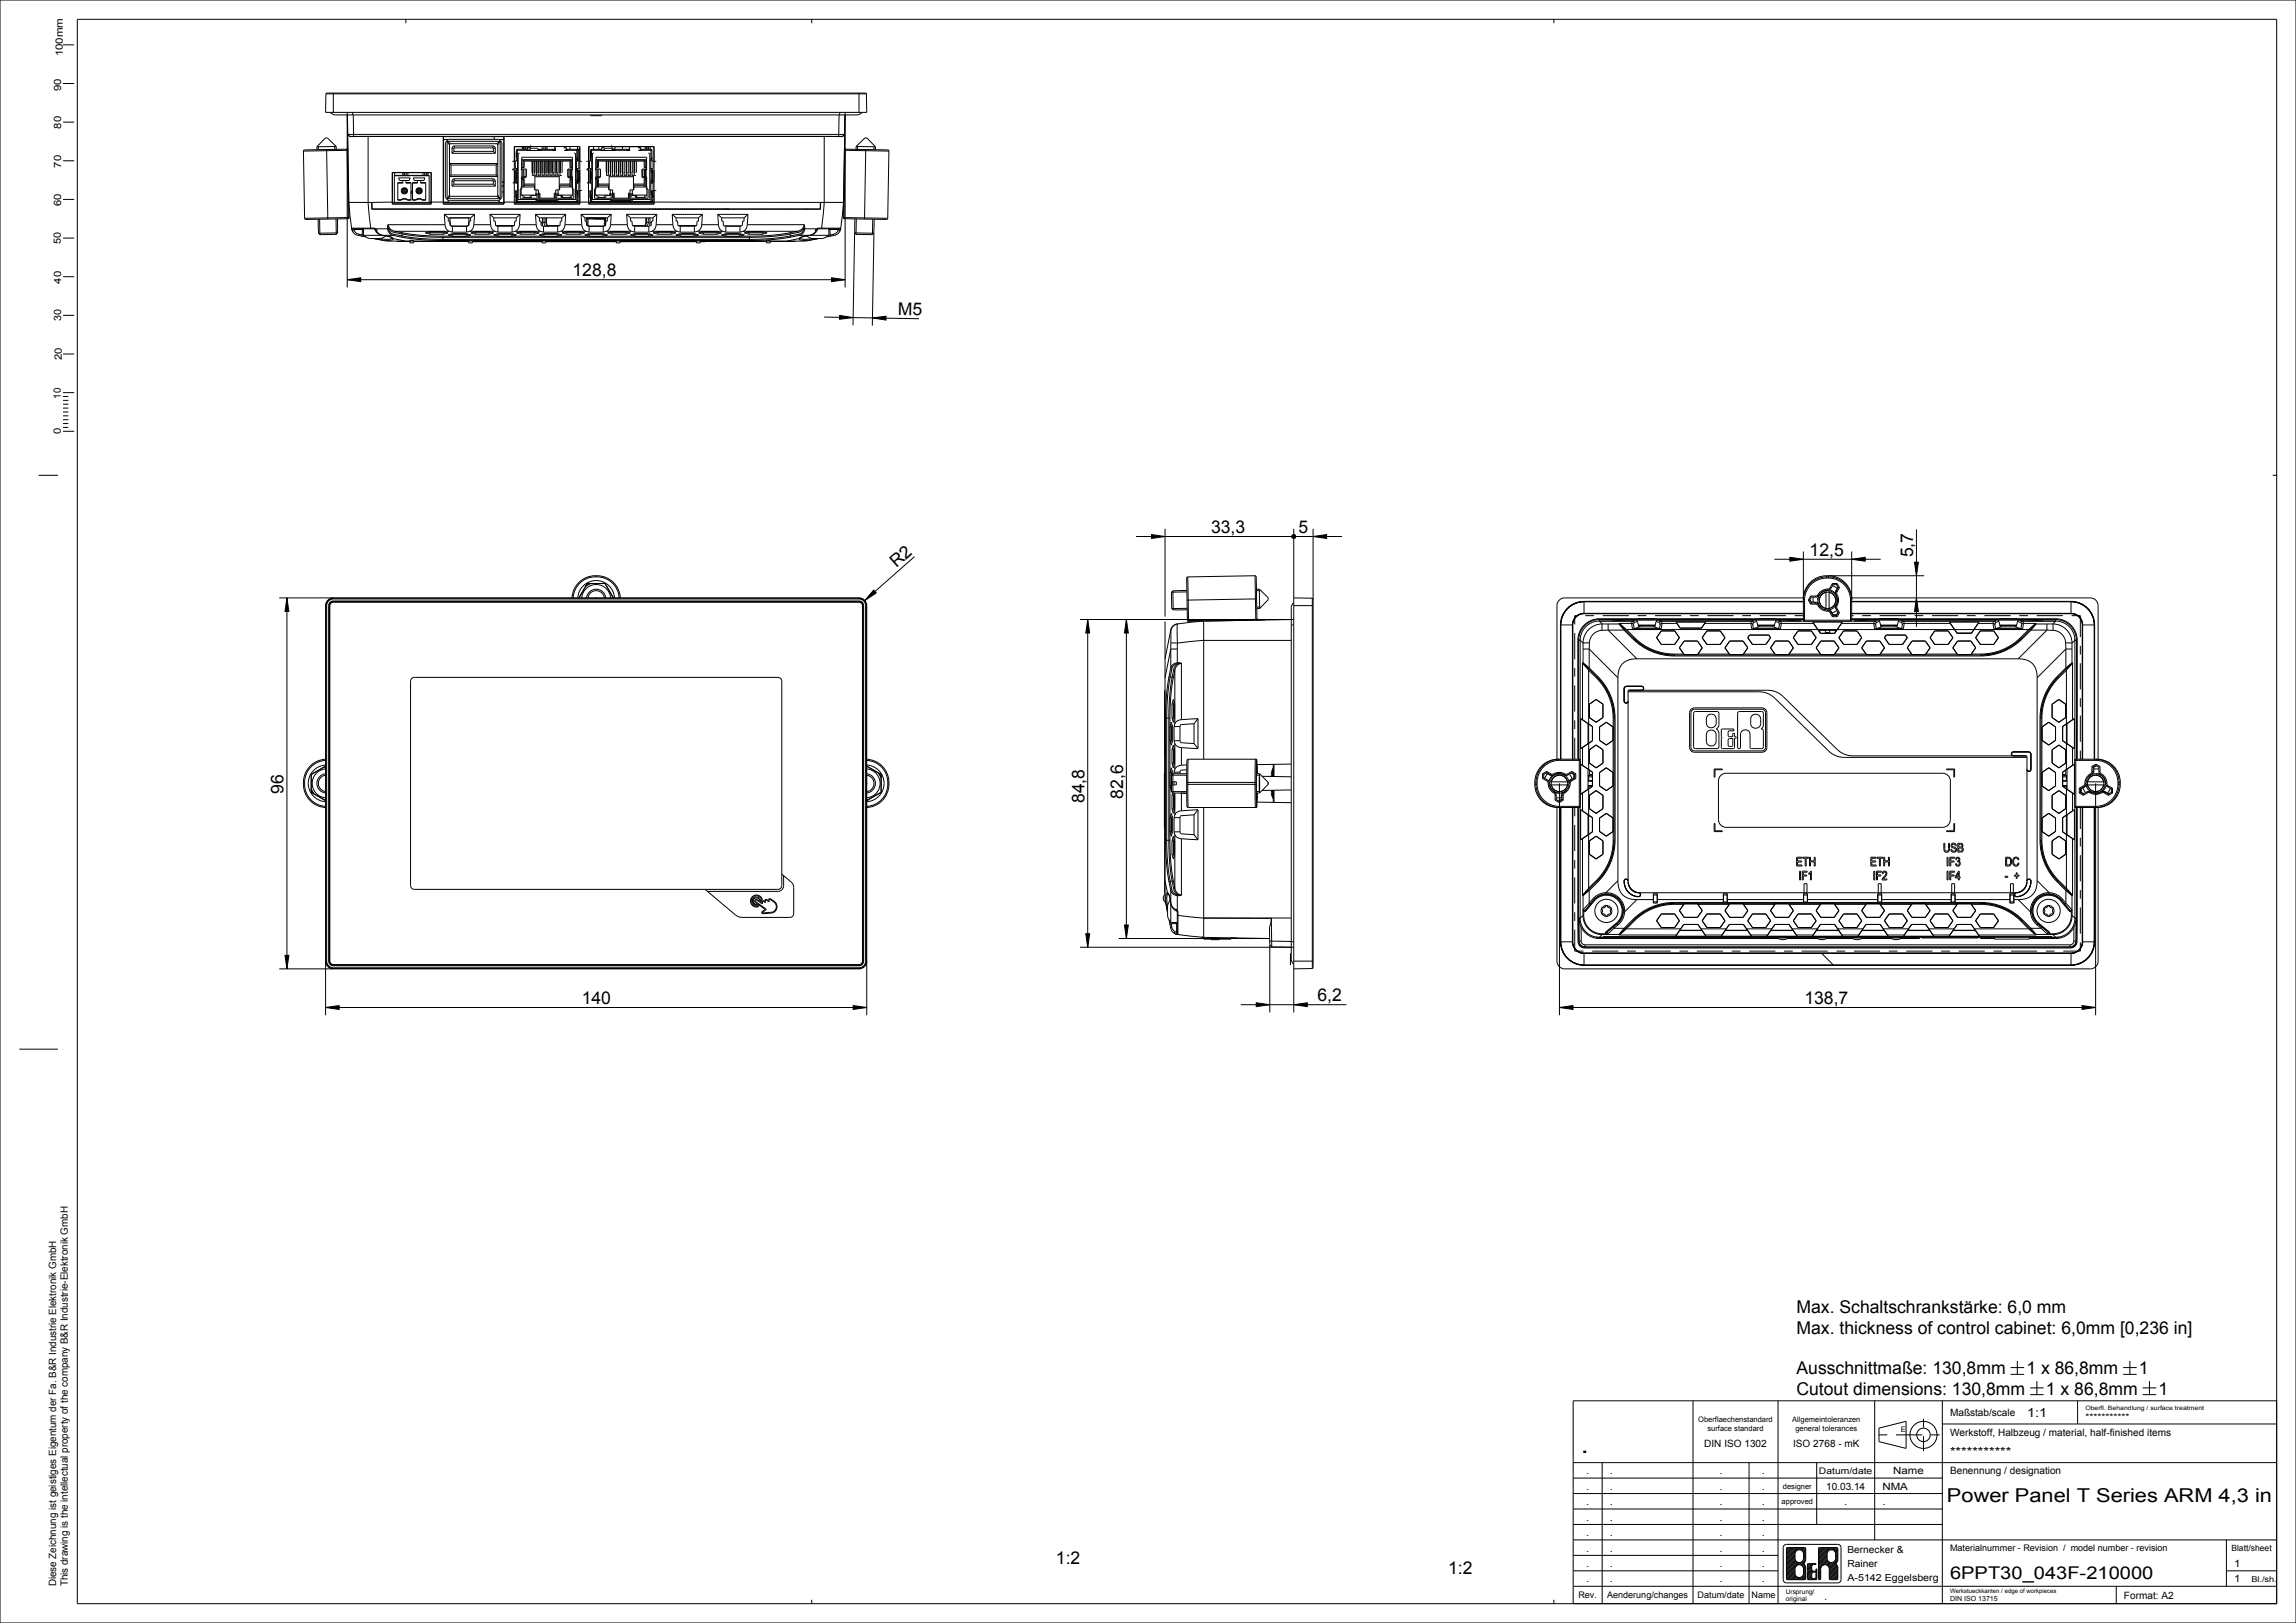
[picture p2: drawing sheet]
<svg xmlns="http://www.w3.org/2000/svg" width="594mm" height="420mm" viewBox="0 0 594 420" stroke-linecap="round" stroke-linejoin="round" font-family="sans-serif">
<defs><g id="words">
<text font-size="6.5" x="409" y="376">.</text>
<text font-size="4.9" x="503.7" y="388.8">Power Panel T Series ARM 4,3 in</text>
<g font-size="4.6">
<text x="148.1" y="71.5">128,8</text>
<text x="232.2" y="81.5" transform="rotate(1 232.2 81.5)">M5</text>
<text x="313.3" y="138">33,3</text>
<text x="336" y="138">5</text>
<text x="468.2" y="143.9">12,5</text>
<text x="494.9" y="144.2" transform="rotate(-90 494.9 144.2)">5,7</text>
<text x="73.4" y="205.5" transform="rotate(-90 73.4 205.5)">96</text>
<text x="280.5" y="207.8" transform="rotate(-90 280.5 207.8)">84,8</text>
<text x="290.5" y="206.7" transform="rotate(-90 290.5 206.7)">82,6</text>
<text x="150.5" y="259.8">140</text>
<text x="340.8" y="259.1">6,2</text>
<text x="466.8" y="259.8">138,7</text>
<text x="464.8" y="339.9">Max. Schaltschrankstärke: 6,0 mm</text>
<text x="464.8" y="345.2">Max. thickness of control cabinet: 6,0mm [0,236 in]</text>
<text x="464.8" y="355.7">Ausschnittmaße: 130,8mm</text>
<text x="524.2" y="355.7">1 x 86,8mm</text>
<text x="553.4" y="355.7">1</text>
<text x="464.8" y="360.9">Cutout dimensions: 130,8mm</text>
<text x="529.3" y="360.9">1 x 86,8mm</text>
<text x="558.4" y="360.9">1</text>
<text x="273.2" y="404.8">1:2</text>
<text x="374.7" y="407.3">1:2</text>
<text x="504.5" y="408.5">6PPT30_043F-210000</text>
</g>
<text font-size="4.5" x="231.9" y="147" transform="rotate(-41 231.9 147)">R2</text>
<g font-size="3.3">
<text x="524.4" y="366.7">1:1</text>
<text x="504.5" y="376.7">***********</text>
<text x="472" y="414">.</text>
</g>
<g font-size="2.6">
<text x="16.2" y="14.6" transform="rotate(-90 16.2 14.6)">100mm</text>
<text x="15.9" y="23.5" transform="rotate(-90 15.9 23.5)">90</text>
<text x="15.9" y="33.3" transform="rotate(-90 15.9 33.3)">80</text>
<text x="15.9" y="43.4" transform="rotate(-90 15.9 43.4)">70</text>
<text x="15.9" y="53.3" transform="rotate(-90 15.9 53.3)">60</text>
<text x="15.8" y="63.2" transform="rotate(-90 15.8 63.2)">50</text>
<text x="15.9" y="73.4" transform="rotate(-90 15.9 73.4)">40</text>
<text x="15.9" y="83.2" transform="rotate(-90 15.9 83.2)">30</text>
<text x="16" y="93.3" transform="rotate(-90 16 93.3)">20</text>
<text x="15.8" y="103.1" transform="rotate(-90 15.8 103.1)">10</text>
<text x="15.8" y="112.3" transform="rotate(-90 15.8 112.3)">0</text>
<text x="504.5" y="371.5">Werkstoff, Halbzeug / material, half-finished items</text>
<text x="504.5" y="366.5">Maßstab/scale</text>
<text x="440.9" y="374.6">DIN ISO 1302</text>
<text x="463.9" y="374.6">ISO 2768 - mK</text>
<text x="410.3" y="381.5">.</text>
<text x="416.5" y="381.5">.</text>
<text x="444.8" y="381.5">.</text>
<text x="455.8" y="381.5">.</text>
<text x="489.8" y="381.5">Name</text>
<text x="504.5" y="381.5">Benennung / designation</text>
<text x="410.3" y="389.5">.</text>
<text x="410.3" y="385.5">.</text>
<text x="416.5" y="389.5">.</text>
<text x="416.5" y="385.5">.</text>
<text x="444.8" y="389.5">.</text>
<text x="444.8" y="385.5">.</text>
<text x="455.8" y="389.5">.</text>
<text x="455.8" y="385.5">.</text>
<text x="472.4" y="385.5">10.03.14</text>
<text x="477.1" y="389.5">.</text>
<text x="487" y="389.5">.</text>
<text x="487" y="385.5">NMA</text>
<text x="410.3" y="393.5">.</text>
<text x="416.5" y="393.5">.</text>
<text x="444.8" y="393.5">.</text>
<text x="455.8" y="393.5">.</text>
<text x="410.3" y="401.5">.</text>
<text x="410.3" y="397.5">.</text>
<text x="416.5" y="401.5">.</text>
<text x="416.5" y="397.5">.</text>
<text x="444.8" y="401.5">.</text>
<text x="444.8" y="397.5">.</text>
<text x="455.8" y="401.5">.</text>
<text x="455.8" y="397.5">.</text>
<text x="410.3" y="405.5">.</text>
<text x="416.5" y="405.5">.</text>
<text x="444.8" y="405.5">.</text>
<text x="455.8" y="405.5">.</text>
<text x="578" y="405.5">1</text>
<text x="14.5" y="410.5" transform="rotate(-90 14.5 410.5)">Diese Zeichnung ist geistiges Eigentum der Fa. B&amp;R Industrie Elektronik GmbH</text>
<text x="17.5" y="410.5" transform="rotate(-90 17.5 410.5)">This drawing is the intellectual property of the company B&amp;R Industrie-Elektronik GmbH</text>
<text x="410.3" y="409.5">.</text>
<text x="416.5" y="409.5">.</text>
<text x="444.8" y="409.5">.</text>
<text x="455.8" y="409.5">.</text>
<text x="549.5" y="413.7">Format: A2</text>
<text x="578" y="409.5">1</text>
</g>
<g font-size="2.5">
<text x="478" y="401.9">Bernecker &amp;</text>
<text x="478" y="405.6">Rainer</text>
<text x="478" y="409.2">A-5142 Eggelsberg</text>
</g>
<g font-size="2.3">
<text x="539.5" y="367.4">***********</text>
<text x="470.6" y="381.4">Datum/date</text>
<text x="504.5" y="401.4">Materialnummer - Revision / model number - revision</text>
<text x="408.3" y="413.6">Rev.</text>
<text x="415.8" y="413.6">Aenderung/changes</text>
<text x="439.2" y="413.6">Datum/date</text>
<text x="453.1" y="413.6">Name</text>
</g>
<text font-size="2.2" x="577.3" y="401.3">Blatt/sheet</text>
<text font-size="2.1" x="582.4" y="409.3">Bl./sh.</text>
<g font-size="2">
<text x="439.4" y="367.9">Oberflaechenstandard</text>
<text x="441.7" y="370.2">surface standard</text>
<text x="463.7" y="367.9">Allgemeintoleranzen</text>
<text x="464.5" y="370.2">general tolerances</text>
<text x="491.8" y="370.5">E</text>
<text x="460.9" y="389.2">approved</text>
<text x="461.3" y="385.2">designer</text>
</g>
<text font-size="1.8" x="504.5" y="414.4">DIN ISO 13715</text>
<g font-size="1.7">
<text x="462" y="412.4">Ursprung/</text>
<text x="462" y="414.4">original</text>
</g>
<g font-size="1.6">
<text x="539.5" y="364.8">Oberfl. Behandlung / surface treatment</text>
<text x="504.5" y="412.3">Werkstueckkanten / edge of workpieces</text>
</g>
</g></defs>
<g fill="#000">
<path d="M89.8 72.4l3.5-.5v1zM215.1 71.9l3.5 .5-3.5 .5zM217.2 81.6l3.5 .6-3.5 .4zM225.7 82.3l3.5-.5v1zM297.9 138.3l3.5 .5-3.5 .5zM334.3 138.6l.3-.2h.4l.2 .4-.2 .4-.4 .1-.3-.2zM339.7 138.8l3.5-.5v1zM74.2 154.7l.5 3.5h-1zM226 152.7l.7 .8-3 1.9zM463.1 144.2l3.5 .5-3.5 .5zM479.1 144.7l3.5-.5v1zM495.8 154.7l.5 3.5h-1z"/>
<path d="M495.3 145.5h1l-.5 3.5zM281.4 160.3l.5 3.5h-1zM291.4 160.3l.5 3.5h-1zM73.7 247.2h1l-.5 3.5zM280.9 241.6h1l-.5 3.5zM290.9 239.4h1l-.5 3.5zM84.2 260.7l3.5-.5v1zM220.7 260.2l3.5 .5-3.5 .5zM325 259.5l3.5 .5-3.5 .5zM334.7 260l3.5-.5v1zM403.4 260.7l3.5-.5v1zM538.7 260.2l3.5 .5-3.5 .5z"/>
</g>
<g fill="none" stroke="#000" stroke-width=".26">
<path d="M0 0h594v420h-594zM16.3 11.6h2.9M20 5h569v410h-569zM105 5v1M210 5v1M402 5v1M16.3 31.6h2.9M16.3 21.6h2.9M78.5 39.1l.3 17.4M82 38v.7M82.4 38v.7M84.3 24.3l.2-.2h139.5l.2 .2"/>
<path d="M84.3 24.3l-.1 4.8h140v-4.8M84.3 24.3h139.9M84.5 38.7l.3 18M85.5 29.1l.5 .5 .7 .1h135l.7-.1 .6-.5M86.2 24.1v5M86.6 37.9v.8M87 37.9v.8M87 37.9l-2.3-2.2h-.5l-2.2 2.3M87 37.9l-5 .1M89.7 38.6l.3 .3-.2-.2-.1 .2M89.7 38.6h.3l-11.2 .2-.3 .3M89.7 38.6v.3"/>
<path d="M89.7 38.9l.1 .1M89.7 38.9l-11.2 .2M89.8 39l.3 17.2M89.8 29.1v45.3M89.8 29.7l.5 26.6M89.9 29.7l.1 5.1M89.9 34.9l.3 17.5M89.9 34.9l.6 .5M90 34.8l-.1 .1M90 34.8l.5 .5M90 39h-.2M90.5 35.4l4.7-.1v17.1l.7 6.6"/>
<path d="M90.5 35.3v.1M91.2 29.1v.6M91.4 29.7l.1 5.1M91.5 34.8h-1.5M91.5 35.3h-1M91.5 34.8v.5M91.5 35.3h125.5M91.5 34.8h125.5M114.7 35.4v17.4M114.7 36.1h1.2M114.7 36.1h15.6M114.7 35.4h15.6"/>
<path d="M115.7 36.6l.9 .6M115.7 36.6l.6 .9M115.7 36.6v14.8M115.7 36.6h13.7M116 36.1l-.8 .8v14.2l.8 .8h13l.8-.8v-14.2l-.8-.8M116.3 37.5v13M116.6 37.2l-.3 .3M116.6 37.2h11.9M116.9 38.4v1.3M116.9 39.7h11.2M116.9 38.4h.5M117.4 38.4v.8"/>
<path d="M117.4 39.2l-.5 .5M117.4 39.2h10.2M117.6 37.8l-.5 .2-.2 .4M117.6 38.3l-.2 .1M117.6 37.8v.5M117.6 38.3h9.9M117.6 37.8h9.9M127.5 37.8l.5 .2 .1 .4M127.5 38.3l.1 .1M127.5 37.8v.5M127.6 38.4v.8M127.6 39.2l.5 .5"/>
<path d="M127.6 38.4h.5M127.9 35.4v.7M128.1 38.4v1.3M128.5 37.2l.3 .3M128.8 37.5v13M129.1 36.1h1.2M129.4 36.6l-.6 .9M129.4 36.6l-.9 .6M129.4 36.6v14.8M130.3 35.4l.1 17.4M130.3 35.4l.1 16.9M133.1 37.9v14.4"/>
<path d="M133.1 37.9v.1M133.1 37.9h16.9M133.1 38v3.7M133.1 38h4.1M133.6 39.8h.1M133.6 38.9v1.9h.2M133.6 39.3v2.4M133.8 38.8v.1M133.8 38.6l-.2 .3M133.8 38.6v2.2M133.8 38.6h2.6M134.1 39.8h-.2"/>
<path d="M134.1 39.8v12M134.4 39.5l-.3 .3M135.1 38v.6M135.4 38v.6M135.6 38v.6M136 38v.6M136.3 38.8h.1M136.3 38.9h.1M136.3 38.6v.2M136.4 38.8h.1M136.4 38v.6M136.5 38.3l-.1 .3"/>
<path d="M136.5 38.3h.7M137.2 38.8l-.1 .1M137.2 38.8l-3.6 .1M137.2 38.4h1.9l.2 .5M137.2 38.4v.4M137.2 38h-.5l-.2 .3M137.3 37.6l-.1 .8M139.1 38.6h4.6M139.2 38.8l4.6 .1M139.4 38.6v.2M139.5 38.6v.2M140 38.6v.2"/>
<path d="M140 38.9h.1M140 38.9h-3.6M140 38.8h.1M140.3 38v.6M140.7 38v.6M141.1 38v.6M141.2 38v.6M141.5 38v.6M143 38.9h.8M143.1 38.8h.1M143.1 38.6l-.1 .2M143.1 38.9h.1"/>
<path d="M143.5 38l.1 .6M143.5 38l.2 .6M143.6 38.6v.2M143.7 38.6v.2M145.8 38h.5l.2 .3M145.9 38.3h.6M146 38.9h3.5M146.5 38.3l.1 .5M146.6 38.6h2.6M146.8 38.6v.2M146.8 38.9h.1M146.8 38.9h-.8"/>
<path d="M146.8 38.8h.1M147.5 38l-.1 .6M148.6 39.5l.3 .3M148.9 39.8h.2M148.9 39.8v12M149.2 38.6l.3 .3M149.2 38.8l.1 .1M149.2 38.6v2.2M149.4 38v.7M149.4 38.6h.4l-.3 .2M149.5 38.9v2.8M149.5 38.8h.1"/>
<path d="M149.7 38.9h-.2M149.7 38.8h.1M149.7 38.8l.1 4.8-.6 .1M150 38.5l-.3 .3M150 38.8h-.3M150 37.9v14.9M150 37.9v.1M152.3 37.9v14.4M152.3 37.9v3.8l.1-3.7M152.3 37.9h16.9M152.3 38.9h.1M152.3 38.6h.1"/>
<path d="M152.3 38.7h.1M152.7 29.9h3M152.8 39.3h.1M152.8 39.8h.1M152.8 38.9v2.8M153 38.8v.1M153 38.6l-.2 .3M153 38.6v2.2M153.3 39.8h-.2M153.3 39.8v11.8M153.6 38v.6M153.6 39.5l-.3 .3"/>
<path d="M154.9 38v.6M155.5 38.9h3.7M155.5 38.8h.1M155.5 38.6v.2M155.5 38.9h.1M155.6 38.8h.1M155.7 38.3l-.1 .3h-2.6M155.7 38.3h.7M156.1 38h.1M156.4 38h.1M156.4 38.8l-.1 .1M156.4 38.8l-3.6 .1"/>
<path d="M156.4 38h-.5l-.2 .3M158.2 37.6l.1 .8M158.3 38.4l.1 .4M158.3 38.4h-1.9v.4M158.3 38.5h.1M158.3 38.6h4.6v.2M158.4 38.8l4.6 .1M158.4 38.8l.1 .1M158.4 38.5l.2 .1M158.4 38.5v.1M158.6 38.6h.1M158.6 38.6v.2"/>
<path d="M158.7 38.6h.1M158.7 38.6v.2M159.1 38v.6M159.2 38.6v.2M159.2 38.8h.1M159.2 38.8v.1M161 38v.6M162.2 38.9h.8M162.3 38.8h.1M162.3 38.6l-.1 .3M162.3 38.9h.1M162.8 38.6v.2"/>
<path d="M162.9 38l-.1 .6M165 38h.5l.2 .3M165.1 38.3h.6M165.2 38.9h3.5M165.7 38.3l.1 .5M165.8 38.6h2.6M166 38.6v.2M166 38.9h.1M166 38.9h-.8M166 38.8h.1M166.9 38v.6M167.2 38v.6"/>
<path d="M167.4 38v.6M167.8 38v.6M167.8 39.5l.3 .3M168.1 39.8h.2M168.1 39.8v12M168.2 38v.6M168.4 38.6l.3 .3M168.4 38.8l.1 .1M168.4 38.6v2.2M168.7 38.9v2.8M169.2 37.9l-10.9 .1M169.2 37.9v14.9"/>
<path d="M217 35.3h1M217 34.8h1.5M217 34.8v.5M217.1 29.7l-.1 5.1M217.2 29.1v.6M218 35.3v.1M218 35.4l-4.8-.1 .1 17.1-.7 6.6M218.5 39h.2M218.5 34.8l-.5 .6M218.5 34.8l-.5 .5M218.5 35.4l-.3 17M218.6 29.7l-.1 5.1"/>
<path d="M218.6 29.7l-.4 26.6M218.6 29.1v45.3M218.7 39l-.3 17.2M218.8 38.9l-.1 .1M218.8 38.9l11.2 .2M218.8 38.6h-.3l11.2 .2 .3 .3M218.8 38.6l-.3 .3 .1-.2 .2 .2M218.8 38.6v.3M221.5 37.9l5 .1M221.5 37.9l2.3-2.2h.5l2.2 2.3M221.5 37.9v.8M221.9 37.9l-.1 .8"/>
<path d="M222.2 24.1v5M224 38.7l-.3 18M226.1 38v.7M226.5 38v.7M230 39.1l-.3 17.4M16.3 51.6h2.9M16.3 41.6h2.9M78.8 56.5l.3 .3 10.9-.2M82.3 56.7l.1 3.7M82.4 59.5h.1M82.7 56.7l.1 4h4.2M86.9 56.7l.1 4"/>
<path d="M87.3 56.6v3.7M87.4 59.4h-.1M90 56.3v.3M90 56.3l-11.2 .2M90.1 56.2l-.1 .1M90.2 52.4l.8 6.8M90.2 52.4h6M90.3 56.2h-.2M90.3 56.3l-.3 .3M90.3 56.3l-.1 .2-.2-.2M91 59.2v.1M91 59.2a2 2 0 0 0 1.6 1.7"/>
<path d="M91 59.3v.1M91 59.4h.1M91 59.4h.6M91 59.3h.1M91.1 59.3h-.1M91.2 59.2l-.1 .1M91.2 59.2h5.6M91.3 59.2h.1M91.6 59.4v.2M91.6 59.4h2.4M91.6 59.6a1.7 1.7 0 0 0 1.3 1M91.6 59.6l-.5 .1"/>
<path d="M91.7 59.2l-.1 .2M93.9 59.2l-.2 1.6M94 59.2v1.7M95.9 59h-4.9l.2 .2M95.9 59v.2M95.9 59h.9M96.2 52.4v1.7h116.1v-1.7M96.2 54h.1M96.2 54.1h116.1M96.2 52.4l.1 1.7M96.8 59.2l.1 .1M96.8 59l.3 .2"/>
<path d="M96.8 59v.2M96.8 59.2h.1M96.9 59.3h.1M96.9 59.3l.3 .6M96.9 59.3l.3 .1M97 59.3l.2 .1M97.1 59.2h.4M97.1 59.2l.1 .2M97.1 59.2l-.1 .1M97.2 59.9h.1M97.2 59.9l.7 .6 1 .4M97.2 59.4l.3 .5"/>
<path d="M97.5 59.9l.6 .6 .8 .4M97.5 59.9h-.3M97.5 59.2v.7M97.5 59.2h2.8M99.5 54.1h.1M100.3 59.1v.1M100.3 59.2l.4 1.1 .9 .6M100.4 58.1l-.1 1M100.4 58.1l.6 1.1 1.2 .7M100.4 58.1l.1 .9M100.4 58.1h14.7M100.5 59v.2"/>
<path d="M100.5 59l.6 .7 .9 .4M100.5 59l-.2 .1M100.5 59.2l.4 .9 .9 .5M100.5 59.2h-.2M101.5 44.6v7.7M101.5 44.6v.1M101.5 44.6h10.1M101.5 52.3v.5M101.5 52.3l-5.3 .1M101.5 52.8h10.1M101.5 44.7v8.1M101.5 52.4h10"/>
<path d="M101.5 44.7h10M102 52.4v-7h9v7M102.1 44.7v.7M102.2 59.9l-.2 .2M102.2 59.9l2 .4M102.2 59.9h14M102.9 51.7h.8M103.1 54.1h.1M103.1 46h3l-.2 .7h-2.5zM103.7 51.7l1.1-.3 .7 .3M103.7 51.7l.1 .1M103.8 51.8l.6-.3 1.1 .3"/>
<path d="M104 46.7l.2 .2v.5h-1.3M104 48.9v1M104.1 48.8h.1M104.1 50h.1M104.1 50h1M104.1 48.8h1M104.1 48.9l.1 .1M104.2 49.8l-.1 .1M104.2 47.3h-1.3v4.5h.9M104.2 49v.8M104.2 49l.3 .3M104.2 49.8h.8"/>
<path d="M104.2 49h.8M104.2 44.7v.7M104.4 54.1h.1M104.5 49.3v.2M104.5 49.5l-.3 .3M104.5 49.5h.3M104.5 49.3h.3M104.5 44.7v.7M104.6 54.1h.1M104.7 44.7v.7M104.8 49.3v.2M104.8 49.5l.2 .3"/>
<path d="M105 49.8l.1 .1M105 49v.8M105 47.3h1.3v4.5h-.8M105 49l-.2 .3M105.1 54.1h.1M105.1 44.7v.7M105.1 48.9l-.1 .1M105.2 50h.1M105.2 48.8h.1M105.2 46.7l-.2 .2v.5h1.3M105.2 48.9v1M105.5 54.1h.1"/>
<path d="M105.5 51.7v.1M105.5 51.7h.8M105.5 44.7v.7M106.3 45.4l-4.3 .1M106.5 49.4l.2 .7h-.4zM106.7 45.4l4.3 .1M106.7 51.7h.8M106.9 46h3l-.2 .7h-2.5zM107.5 51.7l1.1-.3 .7 .3M107.5 51.7l.1 .1M107.6 51.8l.6-.3 1.1 .3M107.8 46.7l.2 .2v.5h-1.3"/>
<path d="M107.8 48.9v1M107.9 48.8l.1 .2M107.9 50h1.1M107.9 48.8h1.1M108 49.8l-.1 .2M108 47.3h-1.3v4.5h.9M108 49v.8M108 49l.3 .3M108 49.8h.8M108 49h.8M108.3 49.3v.2M108.3 49.5l-.3 .3"/>
<path d="M108.3 49.5h.3M108.3 49.3h.3M108.6 49.3v.2M108.6 49.5l.2 .3M108.8 49.8l.2 .2M108.8 49v.8M108.8 47.3h1.3v4.5h-.8M108.8 49l-.2 .3M109 48.8l-.2 .2M109 46.7l-.2 .2v.5h1.3M109 48.9v1M109.3 51.7v.1"/>
<path d="M109.3 51.7h.8M109.4 44.7v.7M109.5 54.1h.1M109.9 44.7v.7M109.9 54.1h.1M110.3 44.7v.7M110.3 54.1h.1M110.4 44.7v.7M110.5 54.1h.1M110.7 44.7v.7M111 52.3h5M111.5 44.7l.1 8.1"/>
<path d="M111.6 44.6v8.2M111.6 44.6l-.1 .1M114.7 52.8h15.7M114.7 52.4h15.6M115 55.5l.1 2.6M115 55.5l1 .9M115 55.5h7.8M115.1 58.1l.4 1.1 .7 .7M115.3 54.1h.1M115.7 51.4h13.7M115.8 54.1h.1M116 51.9v.5"/>
<path d="M116 56.4v.8h.3l.2 1.2M116 56.4h5.8M116.2 59.9l.8 .2M116.3 50.5l.3 .3M116.3 50.5l-.6 .9M116.4 56.4l.1 2M116.5 58.4h.1M116.5 58.4l.5 .1M116.6 50.8l-.9 .6M116.6 50.8h11.9M116.7 42.7v2.6M116.7 42.7l-.4-.4h12.5l-.4 .4"/>
<path d="M116.7 45.3l-.4 .4h12.5l-.4-.4M116.7 45.3h11.7M116.7 42.7h11.7M116.9 46.9v1.3M116.9 48.2h11.2M116.9 46.9h.5M117 58.5h3.7M117 58.5v1.6M117.4 46.9v.8M117.4 47.7l-.5 .5M117.4 47.7h10.2M117.6 46.3l-.5 .2-.2 .4"/>
<path d="M117.6 46.8l-.2 .1M117.6 46.3v.5M117.6 46.8h9.9M117.6 46.3h9.9M118.7 54.1h.1M119.3 54.1h.1M120.7 58.5v1.6M121.2 58.4h.1M121.2 58.4l-.5 .1M121.2 54.1h.1M121.3 56.4l-.1 2M121.5 59.9h6.5"/>
<path d="M121.5 59.9l-.8 .2M121.8 56.4v.8h-.4l-.2 1.2M121.8 54.1h.1M122.6 58.1l-.4 1.1-.7 .7M122.6 58.1h4.3M122.8 55.5l-.2 2.6M122.8 55.5l-1 .9M123.2 54.1h.1M123.8 54.1h.1M125.7 54.1h.1M126.3 54.1h.1M126.7 55.5l.2 2.6"/>
<path d="M126.7 55.5l1.1 .9M126.7 55.5h7.9M126.9 58.1l.4 1.1 .7 .7M127.5 46.3l.5 .2 .1 .4M127.5 46.8l.1 .1M127.5 46.3v.5M127.6 46.9v.8M127.6 47.7l.5 .5M127.6 46.9h.5M127.8 56.4v.8h.3l.1 1.1 .6 .2M127.8 56.4h5.7M128 59.9l.8 .2"/>
<path d="M128.1 46.9v1.3M128.3 58.4h4.7M128.4 42.7v2.6M128.5 50.8l.9 .6M128.8 50.5l-.3 .3M128.8 50.5l.6 .9M128.8 58.5v1.6M128.8 58.5h3.7M129.1 51.9v.5M129.2 54.1h.1M129.7 54.1h.1M129.8 49.7h.5"/>
<path d="M129.8 48.1h.5M129.8 47.1h.5M130.4 52.3v.5M130.4 52.3h2.7M132.5 58.5v1.6M132.8 43.5v.6l-.2-.3M133.1 52.3v.5M133.1 52.8h16.9M133.1 44.1v3.1l.2-.1M133.1 49.7h.3M133.1 47.1h.3M133.3 59.9h6.5"/>
<path d="M133.3 59.9l-.8 .2M133.3 41.7l-.8 .1M133.3 41.7v1.9h.3M133.3 49.4h.3M133.3 47.1l-.5 .1v.3M133.4 44.1h.1M133.4 47.1h-.1M133.4 44.1v3M133.4 49.4v1.9h.2M133.5 44.1v.1M133.5 54.1h.1M133.5 51.9h.1"/>
<path d="M133.5 47.1h-.1M133.5 43.6v.6M133.5 47.1v.3M133.5 41.6v.1M133.5 56.4v.8h-.3l-.1 1.1-.6 .2M133.5 41.6h.1M133.6 47.1h-.1M133.6 49.4l.3 .1M133.6 43.6l.3 .1M133.6 41.7h-.3M133.6 47.4h-.3M133.6 43.6v3.8"/>
<path d="M133.6 49.4v3M133.6 54.1h.1M133.6 51.9h.1M133.6 51.6l-.1 .8M133.6 52.1l5.1 .1M133.8 44.5h-.2v2h.2M133.8 50.2v2.2l-.2-.3M133.8 52.1v.1M133.8 50.3h.1M133.8 44.5h.1M133.8 46.5h.1M133.8 50.3l-.2-.1v1.9"/>
<path d="M133.8 44.5v2M133.8 47.4h-.2M133.8 54.1h.1M133.8 47.4h.1M133.8 46.5l.1 3.7M133.8 40.8l.1 3.6M133.9 50.2h-.1M133.9 44.4l-.1 .1M133.9 41.5l-.3 .2M133.9 50.2h.1M133.9 44.4h.1M133.9 47.3l-.1 .1"/>
<path d="M133.9 51.6h5M134.2 54.1h.1M134.4 58.1l-.4 1.1-.7 .7M134.4 58.1h4.3M134.6 55.5l-.2 2.6M134.6 55.5l-1.1 .9M134.7 54.1h.1M134.8 50.5h3.4M135 43.6l1.1 .1v2l-1.1 .1M135 46.1h.6v.4M135 54.1h.1M135 43.7l-.1 .1 .1 .2v4.9h-.4v2.4h4.1v1.1"/>
<path d="M135 43.7v-3h13.1v2.9l-1.2 .1v2l1.2 .1v3.1h.4v2.4h-4.1v1.1M135 41.3h13v2.4l.1 .1-.1 .2v2M135 46.5h.6v1.9M135.3 43.7v2M135.3 54.1h.1M135.4 41.4v2M135.4 46.5v1.9M135.4 41.4l.2 .3M135.4 41.4h12.3M135.5 45.7v.3M135.5 51.1h1.9M135.5 43.7v2"/>
<path d="M135.6 41.7v1.7h-.6M135.6 47.9h2.7v1.2h1v1.1M135.6 47.6h2.8M135.6 41.7h11.9M135.7 50.8l-.2 .3M135.7 54.1h.1M136 45.7v.3h-1.1l.1 .3M136 54.1h.1M136.3 54.1h.1M136.4 54.1h.1M136.7 54.1h.1M136.8 54.1h.1"/>
<path d="M137.2 50.6l.2 .5M137.2 54.1h.1M137.4 51.1l.2-.5h1.3v1.4h5.2v-1.4h1l.2 .5M137.6 41.7v2.8M137.6 50.5v.1M137.7 54.1h.1M137.7 44.5v.3M137.7 41.7v3.7h.5v-3.7M137.7 50.5v.1M137.8 54.1h.1M138.1 54.1h.1M138.2 44.8h.1"/>
<path d="M138.3 48.5l-.1-.1h-3.4v2.1l.5 .1 .2 .5M138.4 45.7h.4M138.4 50.4h.8M138.4 50.2h1.1M138.5 55.5l.2 2.6M138.5 55.5l1.1 .9M138.5 55.5h7.8M138.5 54.1h.1M138.6 54.1h.1M138.7 41.7v2.8M138.7 49.1v1.5M138.7 52.2h5.7"/>
<path d="M138.7 58.1l.4 1.1 .7 .7M138.7 44.8h.1M138.8 45.3h-.4v3.8M138.8 41.7v4M138.8 45.7h5.5M138.9 51.8h5.2M138.9 51.5h5.2M139.2 41.7v4M139.2 45.3h.6M139.2 41.7v3.1M139.2 50.4v.9h4.6v-.9M139.3 51.8h.1"/>
<path d="M139.3 50h.4v1.3M139.4 54.1h.1M139.5 50.2v1.1M139.5 50.2l-.3 .2M139.6 56.4v.8h.3l.1 1.1 .6 .2M139.6 56.4h5.7M139.7 41.7v2.8M139.8 44.8h.1M139.8 41.7v4M139.8 59.9l.8 .2M139.8 54.1h.1M139.9 54.1h.1"/>
<path d="M140 57.6h.3M140.2 41.7v4M140.2 45.3h.6M140.3 41.7l-.1 3.1M140.3 54.1h.1M140.3 56.4v1.2M140.3 57.6v.9M140.6 58.5h3.7M140.6 58.5v1.6M140.6 54.1h.1M140.7 56.4l.1 1.2M140.8 57.6h-.5"/>
<path d="M140.8 57.6l.2 .9h.7M140.8 44.8h.1M140.8 41.7v4M141.1 54.1h.1M141.2 54.1h.1M141.2 56.4v1.1M141.2 57.5l.2 .7 .3 .3M141.2 57.5l-.4 .1M141.2 45.3h.6M141.2 44.8h.1M141.3 41.7l-.1 4M141.4 54.1h.1"/>
<path d="M141.4 57.4l.1 .7 .4 .3M141.4 57.4l-.2 .1M141.4 56.4v1M141.8 41.7v3.1M141.8 41.7v4M141.9 58.4l-.2 .1M141.9 58.4h2.9M141.9 54.1h.1M142 54.1h.1M142.3 45.3h.5M142.3 44.8h.1M142.3 41.7v4"/>
<path d="M142.4 54.1h.1M142.8 41.7v4M142.8 44.8h.1M142.9 41.7v2.8M143.2 54.1h.1M143.3 44.5v1.2M143.3 45.3h.6M143.3 41.7v3.1M143.6 50.2h1.1M143.6 50.2l.2 .2M143.6 50.2v1.1M143.6 54.1h.1"/>
<path d="M143.7 54.1h.1M143.8 50h-.4v1.3M143.8 51.8h.1M143.8 52.1v.1M143.8 50.4h.9M143.8 41.7l.1 4M143.8 44.8h.1M143.9 41.7v2.8M144.1 51.6h5M144.3 58.5v1.6M144.3 44.5v1.2M144.3 45.3h.4v3.8"/>
<path d="M144.3 52.2h.1M144.4 41.7l-.1 3.1M144.4 49.1v1.5M144.5 54.1h.1M144.7 45.7h-.4M144.7 47.6h2.8M144.8 58.4l-.5 .1M144.8 48.5h.1M144.8 48.4h3.3l.1 2.1-.5 .6M144.8 50.5h3.4M144.9 41.7v3.7h.4M144.9 44.8h.1"/>
<path d="M144.9 54.1h.1M145 54.1h.1M145 41.7v2.8M145.1 59.9h6.5M145.1 59.9l-.8 .2M145.1 54.1h.1M145.3 50.5v.6M145.3 56.4v.8h-.3l-.2 1.2M145.3 51.1h2.4M145.4 44.5v.3M145.4 54.1h.1M145.4 50.5v.6"/>
<path d="M145.4 41.7v2.8M145.5 50.6l-.2 .5M145.9 54.1h.1M146.2 58.1l-.4 1.1-.7 .7M146.2 58.1h4.3M146.3 54.1h.1M146.3 55.5l-.1 2.6M146.3 55.5l-1 .9M146.4 54.1h.1M146.6 54.1h.1M146.7 54.1h.1M147 45.7v.3h1"/>
<path d="M147 54.1h.1M147.3 44h.2v2M147.3 54.1h.1M147.5 47.9h-2.7v1.2h-1v1.1M147.5 41.7v1.7h.5M147.5 46.5h.5M147.5 43.7v2M147.5 50.6l.2 .5M147.7 54.1h.1M147.7 41.4v2M147.7 46.5v1.9M147.7 41.4l-.2 .3"/>
<path d="M147.8 43.7v2M147.9 54.1h.1M148 46l.1 .1-.1 .2v2.1M148.1 46.1h-.6v2.3M148.4 54.1h.1M148.8 54.1h.1M149.2 54.1h.1M149.2 41.5l1.3 .3M149.2 47.3v.1M149.2 40.9v3.6M149.2 40.8v.1M149.2 50.2h.1"/>
<path d="M149.2 44.5h.1M149.2 50.2v2.2l.3-.3-10.2 .1M149.2 46.5v3.7M149.2 40.8h.1M149.2 50.2l.1 .1M149.2 44.5v2M149.3 52.2h-.1M149.3 52.2h.1M149.3 49.4l-.1 .1M149.3 47.4h.1M149.3 52.1v.1M149.3 40.8h-.1"/>
<path d="M149.3 40.8h.2M149.3 46.5h.2M149.3 46.5h-.1M149.3 40.8h.1M149.3 44.5h.1M149.3 46.5h.1M149.3 50.2v.1M149.3 49.4h.1M149.3 47.4h.5v2M149.4 49.7h.1M149.4 49.6h.1M149.4 40.8v.9"/>
<path d="M149.4 43.6v.9M149.4 46.5v.9M149.4 49.4v.8M149.4 52.3v.1M149.4 54.1h.1M149.4 41.4h.1M149.4 41.3h.1M149.4 47.1h.1M149.5 47.1h.1M149.5 43.6v3.8M149.5 51.6l.1 .8M149.5 50.2l-.2 .1"/>
<path d="M149.5 44.5h-.2M149.5 51.9h.1M149.5 49.4v3M149.5 54.1h.1M149.6 54.1h.1M149.6 49.4l-.1 1.9M149.6 44.1v3M149.6 44.1l-.2 .1M149.6 47.1l.4 .1M149.7 44.1v3.1M149.8 49.4h-.5M150 52.4h-16.9v.4"/>
<path d="M150 52.8h.1M150 44.1h-.4M150.3 55.5l.2 2.6M150.3 55.5h7.8M150.3 55.5l1 .9M150.5 58.1l.4 1.1 .7 .7M150.5 49.2l-.7 .2M151.3 56.4v.8h.4l.2 1.2M151.3 56.4h5.8M151.6 59.9l.8 .2M151.8 56.4l.1 2M151.8 56.6h4.9"/>
<path d="M151.8 56.7h.1M151.9 58.4h.1M151.9 56.7h-.1M151.9 56.7h.1M151.9 58.4l.5 .1M151.9 56.6l-.1 .1M152 43.5v.6l-.2-.3M152 56.6l-.1 .1M152.1 56.6v1.8M152.3 52.3v.5M152.3 52.3h-2.3v.5M152.3 52.8h16.9"/>
<path d="M152.3 44.1v3.1M152.4 58.5h3.7M152.4 58.5v1.6M152.5 41.7l-.8 .1M152.5 41.7v1.9h.3M152.5 49.4h.3M152.5 47.1l-.5 .1v.3M152.6 44.1h.1M152.6 47.1h-.1M152.6 49.4v1.9h.2M152.6 44.1v3M152.7 44.1v.1"/>
<path d="M152.7 51.9h.1M152.7 54.1h.1M152.7 47.1h-.1M152.7 43.6v.6M152.7 47.1v.3M152.7 41.6v.1M152.7 41.6h.1M152.8 47.1h-.1M152.8 49.4h.2M152.8 43.6l.3 .1M152.8 41.7h-.3M152.8 47.4h-.3"/>
<path d="M152.8 51.6l-.1 .8M152.8 43.6v3.8M152.8 49.4v3M152.8 54.1h.1M152.8 51.9h.1M152.8 51.6h.1M152.8 44.5h.2M152.8 50.2l.2 .1M152.9 40.8h-.1M152.9 46.5h-.1M153 56.6h.6M153 56.6h.1"/>
<path d="M153 49.4h.1M153 47.4h-.2M153 46.5h-.1M153 52.1v.1M153 40.8h-.1M153 46.5h.1M153 40.8h.1M153 44.5h.1M153 50.2v.1M153 47.4h.1M153 49.4l.1 .1M153 54.1h.1"/>
<path d="M153 50.2v2.2l-.2-.3 5.1 .1M153 46.5v3.7M153 40.8v3.7M153 44.5v2M153.1 47.3l-.1 .1M153.1 41.5l-.3 .2M153.1 51.6h5M153.3 51.6v.2M153.4 54.1h.1M153.6 56.6h.1M153.6 56.6h.6M153.9 54.1h.1"/>
<path d="M154 50.5h3.4M154.2 43.6l1.1 .1v2l-1.1 .1M154.2 46.1h.6v.4M154.2 54.1h.1M154.2 43.7l-.1 .1 .1 .2v4.9h-.4v2.4h4.1v1.1M154.2 41.3h13v2.4l.1 .1-.1 .2v2M154.2 43.7v-3h13.1v2.9l-1.2 .1 .1 2.3h1M154.2 46.5h.6v1.9M154.2 56.6l2.5 .1zM154.5 43.7v2M154.5 54.1h.1M154.6 41.4v2"/>
<path d="M154.6 46.5v1.9M154.6 41.4h12.3M154.6 41.4l.2 .3M154.7 51.1h1.9M154.7 43.7v2.3M154.8 47.9h2.7v1.2h1v1.1M154.8 47.6h2.8M154.8 41.7v1.7h-.6M154.8 41.7h11.9M154.9 50.8l-.2 .3M154.9 54.1h.1M155.2 45.7v.3h-1.1l.1 .3"/>
<path d="M155.2 54.1h.1M155.5 54.1h.1M155.6 54.1h.1M155.9 54.1h.1M156 54.1h.1M156.1 58.5v1.6M156.4 50.6l.2 .5M156.4 56.7v1.7M156.4 54.1h.1M156.6 58.4h.1M156.6 58.4l-.5 .1M156.7 56.4l-.1 2"/>
<path d="M156.8 41.7v2.8M156.8 50.5v.1M156.9 59.9h6.5M156.9 59.9l-.8 .2M156.9 54.1h.1M156.9 44.8h.1M156.9 41.7v3.7h.5v-3.7M156.9 50.5v.1M157 54.1h.1M157.1 56.4v.8h-.3l-.2 1.2M157.3 54.1h.1M157.4 41.7v3.1"/>
<path d="M157.5 48.5l-.1-.1h-3.4v2.1l.5 .1 .2 .5M157.6 45.7h.4M157.6 50.4h.8M157.6 50.2h1.1M157.7 54.1h.1M157.8 54.1h.1M157.9 52.2h5.6M157.9 41.7v2.8M157.9 49.1v1.5M157.9 50.6h-1.1l-.2 .5M157.9 50.6l.2 .2v1.2h5.2v-1.4h1l.2 .5M157.9 44.8h.1"/>
<path d="M158 58.1l-.4 1.1-.7 .7M158 58.1h4.3M158 45.7h5.5M158 45.3h-.4v3.8M158 41.7v4M158.1 51.8h5.2M158.1 51.5h5.2M158.1 55.5l-.1 2.6M158.1 55.5l-1 .9M158.4 45.3h.6M158.4 41.7v4M158.4 50.4v.9h4.6v-.9"/>
<path d="M158.4 41.7v3.1M158.5 50h.4v1.3M158.5 51.8h.1M158.6 54.1h.1M158.7 50.2v1.1M158.7 50.2l-.3 .2M158.9 41.7v2.8M159 44.8h.1M159 41.7v4M159 54.1h.1M159.1 54.1h.1M159.4 45.3h.6"/>
<path d="M159.4 44.8h.1M159.5 41.7l-.1 4M159.8 54.1h.1M159.9 54.1h.1M160 44.5v.3M160 41.7v4M160.3 54.1h.1M160.4 45.3h.6M160.4 44.8h.1M160.5 41.7l-.1 4M161 41.7v3.1M161 41.7v4"/>
<path d="M161.1 54.1h.1M161.2 54.1h.1M161.5 45.3h.5M161.5 44.8h.1M161.5 41.7v4M161.6 54.1h.1M162 44.8h.1M162 41.7v4M162.1 41.7v2.8M162.1 55.5l.2 2.6M162.1 55.5h7.8M162.1 55.5l1 .9"/>
<path d="M162.3 58.1l.3 1.1 .8 .7M162.4 54.1h.1M162.5 45.3h.6M162.5 44.5v1.2M162.5 41.7v3.1M162.8 50.2h1.1M162.8 50.2l.2 .2M162.8 50.2v1.1M162.8 54.1h.1M163 50h-.4v1.3M163 51.8h.1M163 52.1v.1"/>
<path d="M163 50.4h.9M163 44.8h.1M163 41.7l.1 4M163.1 41.7v2.8M163.1 56.4v.8h.4l.1 1.1 .6 .2M163.1 56.4h5.8M163.3 51.6h5M163.4 59.9l.8 .2M163.5 45.3h.4v3.8M163.5 44.8h.1M163.5 44.5v1.2M163.6 41.7v2.8"/>
<path d="M163.6 49.1v1.5M163.6 58.4h3M163.7 54.1h.1M163.9 45.7h-.4M163.9 47.6h2.8M164 48.5v-.1h3.3l.1 2.1-.5 .6M164 50.5h3.4M164.1 41.7v3.1M164.1 41.7v3.7h.4M164.1 54.1h.1M164.2 54.1h.1M164.2 41.7v2.8"/>
<path d="M164.2 58.5h3.7M164.2 58.5v1.6M164.3 54.1h.1M164.5 50.5v.6M164.5 51.1h2.4M164.6 44.5v.3M164.6 54.1h.1M164.6 50.5v.6M164.6 41.7v2.8M164.7 50.6l-.2 .5M165.1 54.1h.1M165.5 54.1h.1"/>
<path d="M165.6 54.1h.1M165.8 54.1h.1M165.9 54.1h.1M166.1 45.7l1.2 .1v3.1h.4v2.4h-4.1v1.1M166.2 54.1h.1M166.5 44h.2v2M166.5 54.1h.1M166.6 58.4l.2 .1M166.7 47.9h-2.7v1.2h-1v1.1M166.7 46.5h.5M166.7 41.7v1.7h.5M166.7 43.7v2"/>
<path d="M166.7 50.6l.2 .5M166.9 54.1h.1M166.9 41.4l-.2 .3M166.9 41.4v2M166.9 46.5v1.9M167 43.7v2M167.1 56.4v1M167.1 57.4l-.1 .7-.4 .3M167.1 57.4l.1 .1M167.1 54.1h.1M167.2 46l.1 .1-.1 .2v2.1M167.2 57.5l.5 .1"/>
<path d="M167.2 57.5l-.1 .7-.3 .3M167.3 56.4l-.1 1.1M167.3 46.1h-.6v2.3M167.6 54.1h.1M167.7 57.6l-.3 .9h-.6M167.7 57.6h.4M167.7 56.4v1.2M167.9 58.5v1.6M168 54.1h.1M168.1 57.6h.4M168.1 57.6v.9M168.1 56.4v1.2"/>
<path d="M168.2 54.1h.1M168.4 54.1h.1M168.4 47.3l.1 .1M168.4 41.5l.6 .2M168.4 40.9v3.6M168.4 40.8v.1M168.4 44.5h.1M168.4 50.2h.1M168.4 50.2v2.2l.3-.3-10.2 .1M168.4 46.5v3.7M168.4 40.8h.1M168.4 50.2l.1 .1"/>
<path d="M168.4 44.5v2M168.5 52.2h-.1M168.5 52.2h.1M168.5 47.4h.1M168.5 49.4l-.1 .1M168.5 52.1v.1M168.5 40.8h-.1M168.5 40.8h.2M168.5 46.5h.2M168.5 46.5h-.1M168.5 40.8h.1M168.5 44.5h.1"/>
<path d="M168.5 46.5h.1M168.5 50.2v.1M168.5 49.4h.1M168.5 47.4h.5v2M168.6 49.7h.1M168.6 49.6h.1M168.6 41.4h.1M168.6 41.3h.1M168.6 40.8v.9M168.6 43.6v.9M168.6 46.5v.9M168.6 49.4v.8"/>
<path d="M168.6 52.3v.1M168.6 54.1h.1M168.7 47.1h.1M168.7 59.9h6.5M168.7 59.9l-.8 .2M168.7 43.6v3.8M168.7 51.6l.1 .8M168.7 50.2l-.2 .1M168.7 44.5h-.2M168.7 51.9h.1M168.7 49.4v3M168.7 54.1h.1"/>
<path d="M168.8 54.1h.1M168.8 49.4l-.1 1.9M168.8 50.9h.4M168.8 50.8h.4M168.8 50.6h.4M168.8 44.1v3M168.8 44.1l-.2 .1M168.8 47.1l.4 .1M168.9 56.4v.8h-.4l-.1 1.1-.5 .2M168.9 54.1h.1M169 41.7v1.9l-.6 .1M169 41.7l.7 .1"/>
<path d="M169 49.4h-.5M169.2 52.4h-16.9v.4M169.2 52.8h.1M169.2 44.1h-.4M169.2 54.1h.1M169.4 54.1h.1M169.7 54.1h.1M169.7 49.2l-.7 .2M169.7 58.1l-.3 1.1-.7 .7M169.7 58.1h4.4M169.9 54.1h.1M169.9 55.5l-.2 2.6"/>
<path d="M169.9 55.5l-1 .9M170.2 54.1h.1M170.4 54.1h.1M170.7 54.1h.1M170.9 54.1h.1M171.2 54.1h.1M171.4 54.1h.1M171.7 54.1h.1M171.9 54.1h.1M172.2 54.1h.1M172.4 54.1h.1M172.7 54.1h.1"/>
<path d="M172.9 54.1h.1M173.2 54.1h.1M173.4 54.1h.1M173.7 54.1h.1M173.9 55.5l.2 2.6M173.9 55.5h7.8M173.9 55.5l1 .9M173.9 54.1h.1M174.1 58.1l.3 1.1 .8 .7M174.2 54.1h.1M174.4 54.1h.1M174.7 54.1h.1"/>
<path d="M174.9 54.1h.1M174.9 56.4v.8h.4l.1 1.1 .6 .2M174.9 56.4h5.8M175.2 59.9l.8 .2M175.2 54.1h.1M175.4 54.1h.1M175.4 58.4h4.8M175.7 54.1h.1M175.9 54.1h.1M176 58.5h3.6M176 58.5v1.6M176.2 54.1h.1"/>
<path d="M176.4 54.1h.1M176.7 54.1h.1M176.9 54.1h.1M177.2 54.1h.1M177.4 54.1h.1M177.7 54.1h.1M177.9 54.1h.1M178.2 54.1h.1M178.4 54.1h.1M178.7 54.1h.1M178.9 54.1h.1M179.2 54.1h.1"/>
<path d="M179.4 54.1h.1M179.6 58.5l.1 1.6M179.7 54.1h.1M179.9 54.1h.1M180.2 54.1h.1M180.4 54.1h.1M180.4 59.9h6.6M180.4 59.9l-.7 .2M180.7 56.4v.8h-.4l-.1 1.1-.6 .2M180.7 54.1h.1M180.9 54.1h.1M181.2 54.1h.1"/>
<path d="M181.4 54.1h.1M181.5 58.1l-.3 1.1-.8 .7M181.5 58.1h4.4M181.7 54.1h.1M181.7 55.5l-.2 2.6M181.7 55.5l-1 .9M181.9 54.1h.1M182.2 54.1h.1M182.4 54.1h.1M182.7 54.1h.1M182.9 54.1h.1M183.2 54.1h.1"/>
<path d="M183.4 54.1h.1M183.7 54.1h.1M183.9 54.1h.1M184.2 54.1h.1M184.4 54.1h.1M184.7 54.1h.1M184.9 54.1h.1M185.2 54.1h.1M185.4 54.1h.1M185.7 55.5l.2 2.6M185.7 55.5h7.8M185.7 55.5l1 .9"/>
<path d="M185.7 54.1h.1M185.9 58.1l.3 1.1 .8 .7M185.9 54.1h.1M186.2 54.1h.1M186.4 54.1h.1M186.7 54.1h.1M186.7 56.4v.8h.4l.1 1.1 .6 .2M186.7 56.4h5.8M186.9 54.1h.1M187 59.9l.8 .2M187.2 54.1h.1M187.4 54.1h.1"/>
<path d="M187.4 58.5h4.4M187.7 54.1h.1M187.8 58.5h3.6M187.8 58.5v1.6M187.8 54.1h.1M188.5 54.1h.1M188.6 54.1h.1M188.7 54.1h.1M189.9 54.1h.1M190 54.1h.1M190.4 54.1h.1M191.4 58.5v1.6"/>
<path d="M192.2 59.9h14.1M192.2 59.9l-.8 .2M192.5 56.4v.8h-.4l-.1 1.1-.6 .2M193.3 58.1l-.3 1.1-.8 .7M193.3 58.1h14.7M193.5 55.5l-.2 2.6M193.5 55.5l-1 .9M197.9 54.1h.1M198.1 54.1h.1M198.6 54.1h.1M199 54.1h.1M203 54.1h.1"/>
<path d="M203.4 54.1h.1M203.8 54.1h.1M204 54.1h.1M206.3 59.9l.2 .2M206.3 59.9l-2.1 .4M208 59.2l-.5 .9-.8 .5M208 59.2h.2M208 59v.2M208 59l-.6 .7-.9 .4M208 59l.2 .1M208 58.1l-.5 1.1-1.2 .7M208 58.1l.2 1"/>
<path d="M208 58.1v.9M208.2 59.2l-.5 1.1-.8 .6M208.2 59.2h2.8M208.2 59.1v.1M208.4 54.1h-.2M209 54.1h-.1M211 59.9l-.7 .7-.8 .3M211 59.9h.2M211 59.2v.7M211.2 59.4l-.2 .5M211.2 59.9l-.7 .6-.9 .4M211.2 59.9h.1"/>
<path d="M211.3 59.2h-.3M211.3 59.2l-.1 .2M211.3 59.2l.1 .1M211.4 59.3l-.2 .1M211.4 59.3h.1M211.5 59.3l-.3 .1M211.5 59.3l-.3 .6M211.7 59.2l-.3 .1M211.7 59.2h5.6M211.7 59l-.4 .2M211.7 59v.2M211.7 59.2l-.2 .1"/>
<path d="M212.2 54h.1M212.2 52.4l-43-.1v.5M212.2 52.4h6M212.2 52.4v1.7M212.6 59h4.9l-.2 .2M212.6 59h-.9M212.6 59v.2M214.4 59.4h2.5M214.4 59.2v1.7M214.6 59.2l.2 1.6M216.8 59.2l.1 .2M216.8 59.6l.6 .1"/>
<path d="M216.9 59.4l-.3 .7-1 .5M217.3 59.2h.1M217.4 59.3h.1M217.4 59.3l.1 .1M217.5 59.4h-.1M217.5 59.4h-.6M217.5 59.4h.1M217.5 59.3v.1M217.5 59.2v.1M217.5 59.2a2 2 0 0 1-1.6 1.7M217.5 59.2h.1M217.5 59.2l-.1 .1"/>
<path d="M218.2 56.3l.3 .3M218.2 56.3l.1 .2 .2-.2M218.2 56.2h.2M218.2 52.4l-.7 6.8M218.4 56.2l.1 .1M218.5 56.3l11.2 .2M218.5 56.3v.3M221.1 59.4h.1M221.2 56.6l-.5 27.6M221.5 56.7v4M225.8 56.7l-.1 4h-4.2M226.1 59.5h.1"/>
<path d="M226.2 56.7l-.5 27.6M229.7 56.5l-.3 .3-10.9-.2M16.3 71.6h2.9M16.3 61.6h2.9M82.4 60.4l.4 .3M87 60.6h.1M87.3 60.3l-.3 .3M87.3 60.3l-4.9 .1M89.8 72.4l3.5-.5v1zM89.8 72.4h128.8M92.6 60.9l2.1 .4M92.9 60.6l-.3 .3"/>
<path d="M92.9 60.6l.8 .2M93.7 60.8l-.3 .3M93.7 60.8l.3 .1M94 60.9l1.6 .8h2.8l1.4-.6M96.7 61.7l3.3 .7h21.2M96.9 61.7l3.5 .5 1-.1 .3-.3M98.2 61.7h.1M98.3 61.7h.1M98.9 60.9l1.1 .2M100 61.1l1.2 .3 .5 .4M101.4 61.5l-.2 .3-.7 .1-2.2-.2M101.6 60.9l2.2 .4"/>
<path d="M101.6 60.9h-7.6M101.7 61.8l3.2 .6M101.8 60.6l-.2 .3M101.8 60.6l2.2 .5M102 60.1l2 .4M102.6 62.4l3.4 .1M103.8 61.3a56.9 56.9 0 0 0 10.8 .9M104 61.1l-.2 .2M104 60.5v.6M104.2 60.3a54.6 54.6 0 0 0 10.4 .8M104.2 60.3l-.2 .2M105.6 62.4v.1"/>
<path d="M106 62.2h1v.7h-1zM107 62.5h14.2M110.7 60.1l.5 .1M111.2 60.6l-1.2-.3 1.2-.4h3.5l1.2 .4-1.2 .3M111.2 60.6h3.5M111.2 60.2v.4M111.2 60.2h3.5M114.6 61.1v1.1M114.6 62.2h79.3M114.6 61.1h2.4M114.7 60.2v.4M115.2 60.1l-.5 .1"/>
<path d="M116.6 60.6l.5 .1M117 60.1h3.7M117 61.1l.1 .1M117 61.1l-1.1-.3 1.2-.4h3.5l1.2 .4-1.1 .3M117.1 61.2h3.5M117.1 60.7v.5M117.1 60.7h3.5M120.6 60.7v.5M120.7 61.1l-.1 .1M120.7 61.1h8.1M121.1 60.6l-.5 .1M121.2 62.2v.7h1v-.7"/>
<path d="M121.2 62.4h1M122.2 62.5h18M122.2 62.4h18M122.5 62.5l17.7 .1M122.5 60.1l.5 .1M123 60.6l-1.2-.3 1.2-.4h3.5l1.2 .4-1.2 .3M123 60.6h3.5M123 60.2v.4M123 60.2h3.5M124.5 62.5v.1M126.5 60.2v.4M127 60.1l-.5 .1"/>
<path d="M128.4 60.6l.5 .1M128.8 60.1h3.7M128.8 61.1l.1 .1M128.8 61.1l-1.1-.3 1.2-.4h3.5l1.2 .4-1.1 .3M128.9 61.2h3.5M128.9 60.7v.5M128.9 60.7h3.5M132.4 60.7v.5M132.5 61.1l-.1 .1M132.5 61.1h8.1M132.9 60.6l-.5 .1M134.3 60.1l.5 .1"/>
<path d="M134.8 60.6l-1.2-.3 1.2-.4h3.5l1.2 .4-1.2 .3M134.8 60.6h3.5M134.8 60.2v.4M134.8 60.2h3.5M138.3 60.2v.4M138.8 60.1l-.5 .1M140.2 60.6l.5 .1M140.2 62.2v.7h1v-.7M140.2 62.4h1M140.6 60.1h3.7M140.6 61.1l.1 .1M140.6 61.1l-1.1-.3 1.2-.4h3.5l1.2 .4-1.1 .3"/>
<path d="M140.7 61.2h3.5M140.7 60.7h3.5M140.7 60.7v.5M141.2 62.6h18.2M141.2 62.5h18.2M141.2 62.4h18.2M144.2 60.7v.5M144.3 61.1l-.1 .1M144.3 61.1h8.1M144.7 60.6l-.5 .1M146.1 60.1l.5 .1M146.6 60.6l-1.2-.3 1.2-.4h3.5l1.2 .4-1.2 .3"/>
<path d="M146.6 60.6h3.5M146.6 60.2h3.5M146.6 60.2v.4M150.1 60.2v.4M150.6 60.1l-.5 .1M152 60.6l.5 .1M152.4 60.1h3.7M152.4 61.1l.1 .1M152.4 61.1l-1.1-.3 1.2-.4h3.5l1.2 .4-1.1 .3M152.5 61.2h3.5M152.5 60.7h3.5M152.5 60.7v.5"/>
<path d="M156 60.7v.5M156.1 61.1l-.1 .1M156.1 61.1h8.1M156.5 60.6l-.5 .1M157.9 60.1l.5 .1M158.4 60.6h3.5M158.4 60.6l-1.2-.3 1.2-.4h3.5l1.2 .4-1.2 .3M158.4 60.2h3.5M158.4 60.2v.4M159.4 62.2v.7h1v-.7M159.4 62.4h1M160.4 62.6h19.8"/>
<path d="M160.4 62.5h19.8M160.4 62.4h19.8M161.9 60.2v.4M162.4 60.1l-.5 .1M163.8 60.6l.5 .1M164.2 60.1h3.7M164.2 61.1l.1 .1M164.2 61.1l-1.1-.3 1.2-.4h3.5l1.2 .4-1.1 .3M164.3 61.2h3.5M164.3 60.7h3.4M164.3 60.7v.5M167.7 60.7l.1 .5"/>
<path d="M167.9 61.1l-.1 .1M167.9 61.1h8.1M168.3 60.6l-.6 .1M169.7 60.1l.5 .1M170.2 60.6h3.5M170.2 60.6l-1.2-.3 1.2-.4h3.5l1.2 .4-1.2 .3M170.2 60.2h3.4M170.2 60.2v.4M173.6 60.2l.1 .4M174.2 60.1l-.6 .1M175.6 60.6l.5 .1M176 60.1h3.7"/>
<path d="M176 61.1l.1 .1M176 61.1l-1.1-.3 1.2-.4h3.4l1.3 .4-1.2 .3M176.1 61.2h3.4M176.1 60.7h3.4M176.1 60.7v.5M179.5 60.7v.5M179.6 61.1l-.1 .1M179.6 61.1h8.2M180.1 60.6l-.6 .1M180.2 62.2v.7h1v-.7M180.2 62.4h1M181.2 62.5h17.1"/>
<path d="M181.5 60.1l.5 .1M182 60.6h3.4M182 60.6l-1.2-.3 1.2-.4h3.4l1.3 .4-1.3 .3M182 60.2h3.4M182 60.2v.4M182.5 62.5l-1.3 .1M185.4 60.2v.4M186 60.1l-.6 .1M187.4 60.6l.5 .1M187.8 60.1h3.6M187.8 61.1l.1 .1M187.8 61.1l-1.2-.3 1.3-.4h3.4l1.3 .4-1.2 .3"/>
<path d="M187.9 61.2h3.4M187.9 60.7h3.4M187.9 60.7v.5M191.3 60.7v.5M191.4 61.1l-.1 .1M191.4 61.1h2.5M191.8 60.6l-.5 .1M193.3 60.1l.5 .1M193.8 60.6h3.4M193.8 60.6l-1.3-.3 1.3-.4h3.4l1.3 .4-1.3 .3M193.8 60.2h3.4M193.8 60.2v.4"/>
<path d="M193.9 61.1v1.1M197.2 60.2v.4M197.7 60.1l-.5 .1M198.3 62.2h1v.7h-1zM202.8 62.4v.1M204.2 60.3a54.6 54.6 0 0 1-10.3 .8M204.2 60.3l.3 .2M204.5 60.5a56.9 56.9 0 0 1-10.6 .9h-79.3a58 58 0 0 1-10.6-.9M204.5 60.5v.6M204.5 61.1l.2 .2M204.5 61.1a55.8 55.8 0 0 1-10.6 .8h-79.3a55.8 55.8 0 0 1-10.6-.8M204.7 61.3l-5.1 .7-5.7 .2"/>
<path d="M205.8 62.4l-6.5 .1M206.5 60.1l-2 .4M206.7 60.6l.2 .3M206.7 60.6l-2.2 .5M206.7 61.8l-3.1 .6M206.9 60.9l-2.2 .4M206.9 60.9h7.5M207 61.5l-.3 .3M207 61.5h.1M207 61.5l.3 .3 .7 .1 2.2-.2M208.4 61.1h.1M208.4 61.1l-1.2 .3-.5 .4"/>
<path d="M208.5 61.1l-1.5 .4M209.5 60.9h.1M209.5 60.9l-1.1 .2M209.6 60.9l-1.1 .2M210.2 61.7h.1M210.3 61.7h-.1M211.6 61.7l-3.5 .5-1.1-.1-.3-.3M211.7 61.7l-3.2 .7h-27.3M214.4 60.9l-1.6 .8h-2.8l-1.4-.6M214.8 60.8l.3 .3M214.8 60.8l-.4 .1M215.1 71.9l3.5 .5-3.5 .5z"/>
<path d="M215.6 60.6l.3 .3M215.6 60.6l-.8 .2M215.9 60.9l-2.1 .4M221.5 60.6l-.4-.3 5 .1-.4 .3M221.5 60.6v.1M16.3 91.6h2.9M16.3 81.6h2.9M213.2 82.1l24.5 .4M217.2 81.6l3.5 .6-3.5 .4zM225.7 82.3l3.5-.5v1zM16.3 111.6h2.9M16.3 110.6h1.4"/>
<path d="M16.3 109.6h1.4M16.3 108.6h1.4M16.3 107.6h1.4M16.3 106.6h1.4M16.3 105.6h1.4M16.3 104.6h1.4M16.3 103.6h1.4M16.3 102.6h1.4M16.3 101.6h2.9M10 123h5M293.9 138.8h53.3M297.9 138.3l3.5 .5-3.5 .5z"/>
<path d="M301.4 136.8v22.8M334.3 138.6l.3-.2h.4l.2 .4-.2 .4-.4 .1-.3-.2zM334.7 136.8v125.2M339.7 138.8l3.5-.5v1zM339.7 136.8v113.6l-.2 .2M495.8 137v25.2M588 123h1M72.2 154.7h150M74.2 154.7l.5 3.5h-1zM74.2 154.7v96M84.2 156.7v106M84.2 156.7h.3"/>
<path d="M84.5 156.7v92M84.9 155.4l.8-.5 .5-.1h136a1.92 1.92 0 0 1 2 1.9v92a1.92 1.92 0 0 1-2 1.9h-136a1.92 1.92 0 0 1-1.9-1.9v-92l.1-.5zM85 156.7v92M85 156.7h.2M85.2 156.7v92M85.6 156.1l.6-.3h136a.9 .9 0 0 1 .9 .9v92a.9 .9 0 0 1-.9 .9h-136a.9 .9 0 0 1-.9-.9v-92zM86.2 155v-.3a2 2 0 0 0-2 2M86.2 155a1.72 1.72 0 0 0-1.7 1.7M86.2 155.5a1.21 1.21 0 0 0-1.2 1.2M86.2 155.7a1.01 1.01 0 0 0-1 1M86.2 155.5v.2M86.2 155.7h136"/>
<path d="M86.2 155.5h136M86.2 155h136M149.5 154.7a4.8 4.8 0 0 1 4.7-4.5 4.8 4.8 0 0 1 4.8 4.5M150.5 154.7a3.8 3.8 0 0 1 3.7-3.4 3.8 3.8 0 0 1 3.8 3.4M151.5 151.7v.1M151.7 154.7a2.5 2.5 0 0 1 2.5-2.2 2.5 2.5 0 0 1 2.5 2.2M151.9 151l-2.1 3.7 1.7-3M151.9 151l-.4 .7M151.9 151h4.6M151.9 151h.9M151.9 151h.1M152.1 154.7l.7-1.2 .6-.5 .8-.2 .9 .2 .7 .5 .5 1.2"/>
<path d="M152.8 151h.1M152.8 151h3.7M152.8 151l-1.3 .8M154 149a6 6 0 0 0-6 5.7M154 149.3a5.7 5.7 0 0 0-5.7 5.4M154 149v.3M154 149.3h.5M154 149h.5M154.1 154.7h.3M154.5 149a6 6 0 0 1 6 5.7M154.5 149.3a5.7 5.7 0 0 1 5.7 5.4M154.5 149v.3"/>
<path d="M156.5 151l1.9 3.3M156.5 151l2.2 3.7-.3-.4M156.5 151h.1M158.4 154.3l.1 .4M158.4 154.3h.1M222.2 155.7a1.01 1.01 0 0 1 1 1v92a1.01 1.01 0 0 1-1 1M222.2 154.7a2 2 0 0 1 2 2M222.2 155a1.72 1.72 0 0 1 1.8 1.7M222.2 155.5a1.21 1.21 0 0 1 1.2 1.2M222.2 155.7a1 1 0 0 1 1 1M222.2 154.7v.3M222.2 155.5v.2"/>
<path d="M223.2 156.7v92M223.2 156.7h.2M223.4 156.7v92M224 156.7v92M224 156.7h.2M224.2 156.7v106M226 152.7l.7 .8-3 1.9zM236.6 144l-12.9 11.4M303.1 157.5h.1M303.2 157.5l.3 .3M303.4 152.9l-.3 .4M303.4 152.9l.1 4.9"/>
<path d="M304.3 152.8v.1M304.4 157.8h.1M304.4 157.8h-.9M307.1 152.8l-3.7 .1M307.1 153.2h-4v4.3M307.1 157.4l-4 .1M307.1 157.8h-2.7M307.3 149.3l-.3 .3 .2 10.9M307.3 149.3l.2 11.2M324.7 149l.3 .3 .2 11.2M324.7 149l.2 11.2M324.7 149l-17.4 .3"/>
<path d="M325.1 155l-18 .3M325.8 152.5l2.3 2.2v.5l-2.2 2.3M325.8 152.5l.1 5M325.8 152.5h-.7M325.8 152.8l-.7 .1M325.9 157.1h-.8M325.9 157.5h-.8M334.7 156l-.5 .5-.1 .7v91l.1 .7 .5 .6M334.7 156.7h5M334.7 154.7l4.8 .1M339.5 154.8l.2 .2M339.5 154.8v95.8"/>
<path d="M409.8 155.6a6.1 6.1 0 0 0-6.1 6.1M409.8 155.7a6 6 0 0 0-6 6M409.8 158.7a3 3 0 0 0-3 3M409.8 158.8a2.9 2.9 0 0 0-2.9 2.9M409.8 155.7h56.8M409.8 155.6v3.2M409.8 158.8h56.8M409.8 158.7h56.8M409.8 155.6h56.8M459.1 144.7h27.5M463.1 144.2l3.5 .5-3.5 .5zM466.6 142.7v17.9l.2 .2"/>
<path d="M466.6 155.7h-56.8a6 6 0 0 0-6 6M466.6 158.8h-56.8a2.95 2.95 0 0 0-3 2.9M466.6 154.7h-61.8a2 2 0 0 0-2 2v39.8M466.9 155.3h-.3a6.1 6.1 0 0 1 8.3-5.7 5.6 5.6 0 0 1 4.1 5.7h-.2M466.9 155.3v5.5M467.8 155.3l.6 1M468.2 155.3h-.4M468.2 155.3l.4 .7M468.2 155.2l.4 .6M468.4 156.3h1.3M468.4 154.2l.2 .3-.4 .8M468.4 154.2l-.6 1.1"/>
<path d="M468.4 154.2h1.3M468.6 156a1.9 1.9 0 0 1 1.8 .3l.2 .2M468.6 156l-.2 .3M468.6 155.8h1.1M468.6 155.8v.2M468.6 155.8h.1M468.6 154.5h1.1M469.1 154.5v1.3M469.7 155.8l.7 .3M469.7 156.3l.6 .4M469.7 155.8v.5M469.7 154.2v.3"/>
<path d="M470.3 155.4a2.5 2.5 0 0 0 2.1 2.4M470.3 156.7l1.1 1.1 1.4 .3M470.3 153.9l-.6 .3M470.3 153.9l.3 .1M470.5 154.2l-.2 1.2M470.6 156.5l.5 .7M470.6 156.5l-.3 .2M470.6 156.5h.1M470.6 154l-.4 .4-.5 .1M470.7 155.4a2.12 2.12 0 0 0 1.7 2.1M470.7 155.4l.3 1.2 .6 .5 .8 .4M470.7 155v.4"/>
<path d="M472.4 157.5h.8M472.4 153.3h.8M472.4 153.3l-1.1 .6-.5 .7-.1 .8M472.4 157.8h.8M472.4 152.9h.8M472.4 152.9a2.5 2.5 0 0 0-2.1 2.5M472.4 153.3a2.12 2.12 0 0 0-1.7 2.1M472.4 152.9v4.9M472.6 149a6 6 0 0 0-6 6M472.6 149h-.1M472.6 149.6a5.7 5.7 0 0 0-5.7 5.7M472.6 149h25.2"/>
<path d="M472.6 149v.6M472.6 149.6h.5M472.8 157.8v.3M472.8 158.1l.6 .4M472.8 152.7l-1.3 .4-.9 .9M472.8 152.4l-1.4 .4-1.1 1.1M472.8 152.4v.3M472.9 157.8l.8 .5M473.1 149.6v-.6a6 6 0 0 1 6 6M473.1 149.6a5.7 5.7 0 0 1 5.7 5.7M473.2 152.9a2.5 2.5 0 0 1 2.1 2.5M473.2 153.3a2.12 2.12 0 0 1 1.7 2.1"/>
<path d="M473.2 153.3l1.1 .6 .5 .7 .1 .8M473.2 152.9v4.9M473.3 152.6l.9 .4 .7 .7M473.4 157.8l.3 .3M473.4 158.5l.7 1.1M473.4 152.1l-.6 .3M473.4 152.1l.3 .1M473.7 158.3l-.3 .2M473.7 158.1v.2M473.7 158.3l.5 1M473.7 158.1l.5 1M473.7 152.2l-.4 .4-.5 .1"/>
<path d="M474.1 159.6h1.2M474.1 151l.2 .3M474.1 151l-.7 1.1M474.1 151h1.2M474.1 151.6l1.2 .7M474.2 159.1h.1M474.2 159.3l-.1 .3M474.2 159.1v.2M474.2 159.3h.9M474.3 151.3h.8M474.3 151.3l-.6 .9M474.9 156.8v.3"/>
<path d="M474.9 155.4a2.12 2.12 0 0 1-1.7 2.1M474.9 155.4l-.1 .8-.5 .7-1.1 .6M474.9 155v.4M475 157.6l.5 1M475 156.6l-.1 .5 .1 .5M475 156.6l.3 .2M475 156.6h.1M475 152.8l-.1 .7M475 153l-.1 .5 .1 .5M475 153l.3 .2M475 152.8v.2M475 154a2.55 2.55 0 0 1 0 2.6"/>
<path d="M475.1 151.3l.5 .8M475.1 159.1h-.9M475.1 159.3l.2 .3M475.1 159.1v.2M475.2 158l-1.2 .6M475.2 157.5l-.2 .1M475.2 157.5l.7 1.1M475.3 156.8l-.1 .7M475.3 154.6v.8M475.3 153.2v.7M475.3 153.9l.4 1.4-.4 1.5M475.3 153.9l-.3 .1"/>
<path d="M475.3 151l-.2 .3M475.3 151l.6 1.1M475.3 155.4a2.5 2.5 0 0 1-2.1 2.4M475.3 155.4v.3M475.4 155.2l-.1 .2M475.5 158.4l-.4 .7M475.5 152l-.5 .8M475.5 158.6h.4M475.5 158.6l-.4 .7M475.6 152.1h.3M475.6 152.1l-.6 .9M475.9 158.6l-.6 1"/>
<path d="M475.9 152.1l-.6 1.1M478.8 155.3v5.5l.3-.3h-12.5l.3 .3M479 154.7h61.8a2 2 0 0 1 2 2v39.8M479.1 144.7l3.5-.5v1zM479.1 142.7v17.9l-.3 .2M479.1 155.7h56.7a6 6 0 0 1 6 6M479.1 158.8h56.7a2.95 2.95 0 0 1 3 2.9v34.8M479.1 155.7h56.7M479.1 158.8h56.7M479.1 158.7h56.7M479.1 155.6h56.7M495.3 145.5h1l-.5 3.5z"/>
<path d="M495.8 154.7l.5 3.5h-1zM535.8 158.7a3 3 0 0 1 3 3M535.8 155.7a6 6 0 0 1 6 6M535.8 155.6a6.1 6.1 0 0 1 6.1 6.1M535.8 158.8a2.9 2.9 0 0 1 2.9 2.9M535.8 155.6v3.2M106.5 175.6l.7-.3h94.1a1 1 0 0 1 1 1v52.9a1 1 0 0 1-1 1h-94.1a1 1 0 0 1-1-1v-52.9zM279.4 160.3h55.3M281.4 160.3l.5 3.5h-1zM281.4 160.3v84.8M291.4 160.3l.5 3.5h-1zM291.4 160.3v82.6"/>
<path d="M301.3 179h.1M301.4 160.8v72l.7 3.3M301.4 178.6v52.4M302.5 175a56.9 56.9 0 0 0-.9 10.8M302.5 175l.2 .2M302.7 175.2a55.8 55.8 0 0 0-.9 10.6v31.7a55.8 55.8 0 0 0 .9 10.5M302.7 175.2h.5M302.9 172.8l.3 .2M302.9 168l-1.5 7.4M302.9 172.8l-.4 2.2M302.9 168v4.8M302.9 168h1.7"/>
<path d="M302.9 163.1h.1M302.9 163.1l-1.5 7.4M302.9 166.3v1.7M302.9 166.3l1.7 .1M302.9 163.1v3.2M302.9 163.1a2 2 0 0 1 1.7-1.6v4.9M303.2 173l-.5 2.2M303.2 175.2l.3 .3M303.2 175.2a56.9 56.9 0 0 0-.8 10.6v31.7a58 58 0 0 0 .8 10.5M303.5 175.5a54.6 54.6 0 0 0-.8 10.3M303.7 173.2l.2 .2M303.7 173.2l-.5 2"/>
<path d="M303.9 173.4l-.4 2.1M303.9 173.4v13.9M304.6 171.5l-1.1 .5-.6 .8M304.6 168v3.5M304.6 171.5v.2M304.6 166.4v1.6M304.6 171.7l-.9 .5-.5 .8M304.7 171.5l.9 .2M304.7 171.5v.2M304.7 171.5h-.1M304.7 171.7h-.1M304.7 171.7l-.7 .6-.3 .9"/>
<path d="M305.6 171.7l-1 .5-.7 1.2M305.6 171.7v14.5M305.6 171.7h-.9M307.2 160.5l.3 .3M307.5 160.5l-.2 .1 .2 .2M307.5 160.5l.1 .1M307.5 160.5h-.3M307.6 160.6v.2M311.3 160.7l-3.8 .1M311.4 160.7h.1M311.4 160.7l-6 .7a2.28 2.28 0 0 0-2.5 1.7M311.4 160.7h-.2"/>
<path d="M311.4 160.7v35.8M324.8 160.3v.2M324.8 160.3l-17.2 .3M324.9 160.2l-.1 .1M325.2 160.2l-.3 .3 .2-.2-.2-.1M325.2 160.2v.3M325.2 160.2h-.3M334.1 165.7h-22.7l-6.8 .7M334.1 160.3l-22.7 .4M334.7 161.7h-.6M403.7 161.7h3.2M403.7 161.7v34.8"/>
<path d="M403.8 161.7v34.8M406.8 161.7v34.8M406.9 161.7v34.8M408.2 165.7h.6M408.2 165.7v30.8M408.8 165.7l.8 .7M408.8 165.7v30.8M408.8 165.3v.4M409.4 171.7l1.6 1.7M409.4 171.7v14.5M409.4 171.7h.2M409.5 171.5l.1 .2"/>
<path d="M409.5 171.5l-.1 .2M409.5 171.5h.1M409.6 166.4v1.6M409.6 171.5l1.5 1.3M409.6 171.5v.2M409.6 168h1.5M409.6 168v3.5M409.6 171.7l.1 .1M409.6 171.7h.1M409.6 171.7l.2 .1M409.7 171.8l1.5 1.4-.2 .2M409.8 171.8l1.2 1.2"/>
<path d="M411 173l2.2 2.2M411 173.4v25.7M411 173.4l2 2.1M411.1 172.8l2.2 2.2M411.1 172.8l-.1 .2M411.1 168v4.8M411.1 168l7.5 7.4M411.2 166.3l-.1 1.7M411.2 166.3l-1.6 .1M413 175.5l.2-.3a14.9 14.9 0 0 1 4.4 10.6M413 175.5a14.6 14.6 0 0 1 4.3 10.3M413.2 175.2a14.9 14.9 0 0 1 4.4 10.6v31.7a14.9 14.9 0 0 1-4.4 10.5"/>
<path d="M413.3 175a15.2 15.2 0 0 1 4.5 10.8M413.3 175l-.1 .2M413.6 160.7l-1.8 .4-1.6 1.1-1 1.6-.4 1.9M413.6 160.7h.2M413.8 160.7l.7 .8M413.8 160.1a5.6 5.6 0 0 0-5.6 5.6M413.8 160.1v.6M413.8 160.1h10M414.4 163.1l-1.2 .3-1 .7-.7 1-.3 1.2M414.5 161.5l-.1 1.6M414.5 161.5a5 5 0 0 0-4.9 4.9M414.5 161.5h1.5"/>
<path d="M416 163.1h-1.6M416 161.5v1.6M416 163.1l7.5 7.4M416 161.5h2.9M418.6 175.4v52.5M418.8 161.5h.3M418.8 161.5h.1M418.9 161.5l1.3 1.6M418.9 161.5l.2 .1M419 161.3l1.8 1.6M419 161.3l.1 .2M419 161.3l-.2 .2"/>
<path d="M419 161.3h3.1M419.1 161.6h.1M419.1 161.6l1.3 1.3M420.1 178.2v3.2M420.1 178.2h.1M420.2 163.1l2.2 2.2M420.2 163.1h-4.2M420.2 178.2v3.2M420.4 162.9l-.2 .2M420.4 162.9l2.2 2.2M420.8 162.9l-.2 .2M420.8 162.9l2 2"/>
<path d="M420.8 162.9h104M420.8 177.6l-.5 .2-.2 .4M420.8 177.6l-.4 .2-.2 .4M420.8 177.6h.1M420.8 177.6h3.9M421.2 178.6h36l1.8 .3 1.2 .5 1.1 .9 14.3 13.9 1.3 .9 1.5 .4 46 .1v32.4l-.3 1.3-1.1 1.3-1.6 .4h-97.2l-1.3-.3-1.2-1-.5-1.6zM421.2 179h33.8l1.9 .3 1.1 .5 1.1 .9 14.3 13.9 1.3 .9 1.5 .4 48.2 .1M421.5 178.6h.1M422.1 161.3l.3 1.5M422.1 161.3l.5 .4M422.3 160.7l.5 .4M422.3 160.7l-.2 .6"/>
<path d="M422.3 160.7h.1M422.3 160.7h-8.7M422.4 162.8h7.4M422.4 165.3a15.2 15.2 0 0 0 10.8 4.5M422.6 165.1a14.9 14.9 0 0 0 10.6 4.4h79.2a14.9 14.9 0 0 0 10.6-4.4M422.6 165.1l-.2 .2M422.6 165.1h.1M422.6 161.7l.2 1M422.7 162.7l-.3 .1M422.7 162.7h6.7M422.8 161.1l-.2 .6M422.8 161.1h.1"/>
<path d="M422.8 164.9a14.6 14.6 0 0 0 10.4 4.4M422.8 164.9l-.2 .2M422.8 162.7h-.1M423.1 160.4l-6.5 .3M423.1 160.4l.5 .4M423.1 160.4l-.8 .3M423.2 160.4h5.7M423.5 170.5l-2.2 .3-1.5 .9-.9 1.5-.3 2.2M423.5 170.5h98.6M423.6 160.8l-.8 .3M423.6 160.8l.4 1.5M423.8 160.1v.1"/>
<path d="M423.8 160.1h4.6M423.8 160.2v.1M423.8 160.3h-10a5.4 5.4 0 0 0-5.4 5.4v30.8M423.8 160.3h4.5M423.9 161.8h4.3M423.9 161.8l.1 .1M424 161.9v.1M424 161.9h4.2M424 162.2h.3M424 162.3l-1.2 .4M424.3 162.2l-.3 .1M424.3 161.9v.3"/>
<path d="M424.3 162.2h3.5M424.7 177.6a.55 .55 0 0 1 .5 .4 .55 .55 0 0 1-.3 .6M424.7 177.6a.5 .5 0 0 1 .5 .5 .5 .5 0 0 1-.5 .5M424.7 177.6h.1M424.7 178.6h.1M427.8 161.9v.3M427.8 162.2l.3 .1M427.8 162.2h.3M428.1 162.3l1.2 .4M428.2 161.9v.1M428.2 161.8v.1M428.3 160.3h26.3"/>
<path d="M428.4 160.1l-.1 .2M428.4 160.1h26.2M428.5 160.8l-.4 1.5M428.5 160.8l.8 .3M428.6 165l1.2 1.8M428.6 165h.1M429 160.4l-.5 .4M429 160.4l.8 .3M429 160.4h25M429.3 162.7h.1M429.3 161.1h.1M429.3 161.1l.2 .6"/>
<path d="M429.4 162.7l.4 .1M429.5 161.7l-.2 1M429.8 163.3l-1.2 1.7M429.8 163.3h.1M429.8 163.3h3.5M429.8 166.8h3.5M429.8 160.7l-.5 .4M429.8 160.7h23.4M429.8 160.7h.1M429.8 166.8h.1M429.8 160.7l.2 .6M430 161.3l-.2 1.5"/>
<path d="M430 161.3l-.5 .4M430 161.3h3.8M433.2 169.3h2.4l.1 .1M433.2 169.3v.5M433.2 169.8h79.2M433.3 166.8h.1M433.3 163.3h.1M433.3 163.3l1.2 1.7M433.6 161l.2 .3M433.6 161l1.1 1.6M433.6 161h7.6M433.8 161.3l.9 1.3"/>
<path d="M434.5 167.6l1.2 1.8M434.5 165h.1M434.5 167.6h.1M434.5 165l-1.2 1.8M434.7 162.6h5.5M435.7 169.4h3.5M435.7 165.9l-1.2 1.7M435.7 165.9h.1M435.7 165.9h3.5M435.7 169.4h.1M439.2 169.4h.1M439.2 165.9h.1"/>
<path d="M439.2 165.9l1.2 1.7M439.2 169.4l.1-.1h8.1l.1 .1M440.2 162.5v.1M440.4 165l1.2 1.8M440.4 165h.1M440.4 167.6h.1M440.4 167.6l-1.2 1.8M441 161.3l-.8 1.3M441 161.3h12M441.2 161l-.2 .3M441.2 161l-1 1.5M441.6 163.3l-1.2 1.7"/>
<path d="M441.6 163.3h.1M441.6 163.3h3.4M441.6 166.8h3.4M441.6 166.8h.1M445 166.8h.1M445 163.3h.1M445 163.3l1.3 1.7M446.3 167.6l1.2 1.8M446.3 165h.1M446.3 167.6h.1M446.3 165l-1.3 1.8M447.5 169.4h3.5"/>
<path d="M447.5 165.9l-1.2 1.7M447.5 165.9h.1M447.5 165.9h3.5M447.5 169.4h.1M450.9 169.4h.1M451 165.9h-.1M451 165.9l1.2 1.7M451 169.4v-.1h8.2l.1 .1M452.2 165l1.2 1.8M452.2 165h.1M452.2 167.6h.1M452.2 167.6l-1.3 1.8"/>
<path d="M452.6 164.3l-.4 .7M452.6 164.3h.1M452.6 164.3h5M453 161.3l.2 1.5M453 161.3l.5 .4M453.1 160.7l.5 .4M453.1 160.7l-.1 .6M453.1 160.7h.1M453.2 162.8h7.4M453.4 166.8h3.4M453.4 166.8h.1M453.5 161.7l.2 1"/>
<path d="M453.6 162.7l-.4 .1M453.6 162.7h6.6M453.6 161.1l-.1 .6M453.6 161.1h.1M453.7 162.7h-.1M454 160.4l.5 .4M454 160.4l-.8 .3M454.1 160.4h5.6M454.5 160.8l-.9 .3M454.5 160.8l.4 1.5M454.6 160.1v.1M454.6 160.1h4.6"/>
<path d="M454.6 160.2v.1M454.6 160.3h4.6M454.7 161.8h4.4M454.8 161.8v.1M454.8 161.9v.1M454.9 162.3l-1.2 .4M455.1 162.2l-.2 .1M455.1 161.9v.3M455.1 162.2h3.6M456.8 166.8h.1M457.6 164.3l.5 .7M457.6 164.3h.1"/>
<path d="M458.1 167.6l1.2 1.8M458.1 165h.1M458.1 167.6h.1M458.1 165l-1.3 1.8M458.7 161.9v.3M458.7 162.2l.2 .1M458.9 162.3l1.2 .4M459 161.9v.1M459 161.9h-4.2M459.1 161.8l-.1 .1M459.2 160.3h7.4M459.2 160.1v.2"/>
<path d="M459.2 160.1h7.4M459.3 169.4h3.4M459.3 165.9l-1.2 1.7M459.3 165.9h.1M459.3 165.9h3.4M459.3 169.4h.1M459.3 160.8l-.4 1.5M459.3 160.8l.9 .3M459.8 160.4l6.8 .3M459.8 160.4l-.5 .4M459.8 160.4l.9 .3M460.1 162.7h.1"/>
<path d="M460.2 161.1h.1M460.2 161.1l.1 .6M460.2 162.7l.4 .1M460.3 161.7l-.2 1M460.7 160.7h.1M460.7 160.7l-.5 .4M460.7 160.7h5.4M460.7 160.7l.1 .6M460.8 161.3l-.5 .4M460.8 161.3h8.4M460.8 161.3l-.2 1.5M462.7 165.9h.1"/>
<path d="M462.7 165.9l1.3 1.7M462.7 169.4l.1-.1h8.2l.1 .1M463.9 165l1.3 1.8M464 165h-.1M464 167.6h.1M464 167.6l-1.3 1.8M465.2 163.3l-1.3 1.7M465.2 163.3h.1M465.2 163.3h3.4M465.2 166.8h3.4M465.2 166.8h.1M466.8 160.8h.1"/>
<path d="M468.6 166.8h.1M468.6 163.3h.1M468.6 163.3l1.3 1.7M469 161l1.5 2.2M469 161l.2 .3M469 161h7.6M469.2 161.3l1.8 2.6M469.8 167.6l1.3 1.8M469.9 165h.1M469.9 167.6h-.1M469.9 165l-1.3 1.8M470.4 163.1h.1"/>
<path d="M470.5 163.1v.1M470.8 163l-.3 .1M470.8 162.9v.7M470.8 163.1h4M471 163.9h3.6M471 163.9h.1M471.1 169.4h3.4M471.1 165.9l-1.3 1.7M471.1 165.9h.1M471.1 165.9h3.4M471.1 169.4h.1M472.2 163.7v.2"/>
<path d="M472.2 163.7h1.2v.2M472.3 162.9l-.1 .8M473.4 162.9v.8M474.5 169.4h.1M474.5 165.9h.1M474.5 165.9l1.3 1.7M474.5 169.4l.1-.1h8.2l.1 .1M474.6 163.9h.1M474.8 163l.3 .1M474.8 162.9v.7M475.1 163.1h.1M475.7 165l1.3 1.8"/>
<path d="M475.7 165h.1M475.8 167.6h.1M475.8 167.6l-1.3 1.8M476.4 161.3l-1.8 2.6M476.4 161.3h8.4M476.6 161l-1.5 2.1M476.6 161l-.2 .3M477 163.3l-1.3 1.7M477 163.3h.1M477 163.3h3.4M477 166.8h3.4M477 166.8h.1"/>
<path d="M478.8 160.8h-12M478.8 160.8h.1M479.1 160.3h7.3M479.1 160.1h7.3M480.4 166.8h.1M480.4 163.3h.1M480.4 163.3l1.3 1.7M481.6 167.6l1.3 1.8M481.6 167.6h.1M481.6 165h.1M481.7 165l-1.3 1.8M482.9 169.4h3.4"/>
<path d="M482.9 165.9l-1.3 1.7M482.9 165.9h.1M482.9 165.9h3.4M482.9 169.4h.1M484.8 161.3l.5 .4M484.8 161.3l.2 1.5M484.9 160.7l.5 .4M484.9 160.7l-.1 .6M484.9 160.7h.1M484.9 160.7h-5.3M485 162.8h7.4M485.3 161.7l.2 1"/>
<path d="M485.4 162.7l-.4 .1M485.4 162.7h6.6M485.4 161.1l-.1 .6M485.4 161.1h.1M485.5 162.7h-.1M485.8 160.4l-6.8 .3M485.8 160.4l.5 .4M485.8 160.4l-.9 .3M485.9 160.4h5.6M486.3 160.8l-.9 .3M486.3 160.8l.4 1.5M486.3 169.4h.1"/>
<path d="M486.3 165.9h.1M486.3 165.9l1.3 1.7M486.3 169.4l.1-.1h8.2l.1 .1M486.4 160.1v.1M486.4 160.1h4.7v.2M486.4 160.2v.1M486.4 160.3h4.7M486.4 160.1v.2M486.4 160.2h4.7M486.5 161.8h4.4M486.6 161.8v.1M486.6 161.9v.1"/>
<path d="M486.7 162.3l-1.2 .4M486.7 161.9v.4M486.9 162.2l-.2 .1M486.9 161.9v.3M486.9 162.2h3.6M487.5 165l1.3 1.8M487.5 165h.1M487.5 167.6h.1M487.6 167.6l-1.3 1.8M488 164.3l-.5 .7M488 164.3h.1M488 164.3h5"/>
<path d="M488.8 166.8h3.4M488.8 166.8h.1M490.5 161.9v.3M490.5 162.2l.2 .1M490.7 162.3l1.2 .4M490.8 161.9h-4.2M491.1 160.3h26.2M491.1 160.8l-.4 1.5M491.1 160.8l.9 .3M491.6 160.4l-.5 .4M491.6 160.4h25M491.6 160.4l.9 .3"/>
<path d="M491.9 162.7h.1M492 161.1h.1M492 161.1l.1 .6M492 162.7l.4 .1M492.1 161.7l-.2 1M492.2 166.8h.1M492.5 160.7l-.5 .4M492.5 160.7h23.3M492.5 160.7h.1M492.5 160.7l.1 .6M492.6 161.3l-.5 .4M492.6 161.3h12"/>
<path d="M492.6 161.3l-.2 1.5M493 164.3l.4 .7M493 164.3h.1M493.4 167.6l1.3 1.8M493.4 167.6h.1M493.4 165h.1M493.4 165l-1.2 1.8M494.7 169.4h3.4M494.7 165.9l-1.3 1.7M494.7 165.9h.1M494.7 165.9h3.4M494.7 169.4h.1"/>
<path d="M498.1 169.4h.1M498.1 165.9h.1M498.1 165.9l1.2 1.7M498.1 169.4l.1-.1h8.1l.1 .1M499.3 165l1.2 1.8M499.3 165h.1M499.3 167.6h.1M499.3 167.6l-1.2 1.8M500.5 163.3l-1.2 1.7M500.5 163.3h.1M500.5 163.3h3.5M500.5 166.8h3.5"/>
<path d="M500.5 166.8h.1M504 166.8h.1M504 163.3h.1M504 163.3l1.2 1.7M504.4 161l1.4 2.2M504.4 161l.2 .3M504.4 161h7.6M504.6 161.3l1.7 2.6M505.2 167.6l1.2 1.8M505.2 167.6h.1M505.2 165h.1M505.2 165l-1.2 1.8"/>
<path d="M506.3 163.8h3.7M506.3 163.9h.1M506.4 169.4h3.5M506.4 165.9l-1.2 1.7M506.4 165.9h3.5M506.4 165.9h.1M506.4 169.4h.1M509.9 169.4h.1M509.9 165.9h.1M509.9 165.9l1.2 1.7M510 163.9h.1M510 163.9h-3.7"/>
<path d="M511.1 165l1.2 1.8M511.1 165h.1M511.1 167.6h.1M511.1 167.6l-1.2 1.8M511.8 161.3l-1.8 2.6M511.8 161.3h3.8M512 161l-1.5 2.2M512 161l-.2 .3M512.3 163.3l-1.2 1.7M512.3 163.3h3.5M512.3 163.3h.1M512.3 166.8h3.5"/>
<path d="M512.3 166.8h.1M512.4 169.3h-2.4l-.1 .1M512.4 169.3v.5M515.6 161.3l.3 1.5M515.6 161.3l.5 .4M515.8 160.7l-.2 .6M515.8 160.7l.5 .4M515.8 166.8h.1M515.8 163.3h.1M515.8 163.3l1.2 1.7M515.8 160.7h.1M515.9 162.8h7.4"/>
<path d="M516.1 161.7l.2 1M516.2 162.7l-.3 .1M516.2 162.7h6.7M516.3 161.1l-.2 .6M516.3 161.1h.1M516.3 162.7h-.1M516.6 160.4l.5 .4M516.6 160.4l-.8 .3M516.7 160.4h5.7M517 165h.1M517 165l-1.2 1.8M517.1 160.8l-.8 .3"/>
<path d="M517.1 160.8l.4 1.5M517.3 160.1v.1M517.3 160.1h-26.2v.2M517.3 160.1h4.6M517.3 160.2v.1M517.3 160.3h4.5M517.4 161.8h4.3M517.4 161.8l.1 .1M517.5 161.9v.1M517.5 161.9h4.2M517.5 162.2h.3M517.5 162.3l-1.2 .4"/>
<path d="M517.8 162.2l-.3 .1M517.8 161.9v.3M517.8 162.2h3.5M521.3 161.9v.3M521.3 162.2l.3 .1M521.3 162.2h.3M521.6 162.3l1.2 .4M521.7 161.9v.1M521.7 161.8v.1M521.8 160.3h10a5.4 5.4 0 0 1 5.4 5.4v30.8M521.9 160.1l-.1 .2M521.9 160.1h9.9"/>
<path d="M522 160.8l-.4 1.5M522 160.8l.8 .3M522.1 170.5l2.2 .3 1.5 .9 .9 1.5 .3 2.2M522.5 160.4l6.5 .3M522.5 160.4l-.5 .4M522.5 160.4l.8 .3M522.8 162.7h.1M522.8 164.9a14.6 14.6 0 0 1-10.4 4.4M522.8 164.9l.2 .2M522.8 161.1h.1M522.8 161.1l.2 .6M522.9 162.7l.4 .1"/>
<path d="M523 161.7l-.2 1M523 165.1l.2 .2M523.2 165.3a15.2 15.2 0 0 1-10.8 4.5M523.3 160.7l-.5 .4M523.3 160.7h8.7M523.3 160.7h.1M523.3 160.7l.2 .6M523.5 161.3l-.5 .4M523.5 161.3h3.1M523.5 161.3l-.2 1.5M524.8 162.9l-2 2M525.2 162.9l.2 .2"/>
<path d="M525.2 162.9l-2.2 2.2M525.4 163.1l-2.2 2.2M525.4 163.1h4.2M526.5 161.6l-1.3 1.3M526.5 161.6h.1M526.6 161.5l-1.6 1.6-.2-.2M526.6 161.3l-1.8 1.6M526.6 161.3v.2M526.6 161.3l.2 .2M526.7 161.5l-1.3 1.6M526.7 161.5l-.2 .1M526.7 161.5h2.9"/>
<path d="M526.8 161.5h-.2M526.8 161.5h-.1M527 175.4v52.5M529.6 163.1h1.6M529.6 163.1l-7.5 7.4M529.6 161.5v1.6M531.1 161.5a5 5 0 0 1 5 4.9M531.1 161.5h-1.5M531.1 161.5l.1 1.6M531.2 163.1l1.2 .3 1 .7 .7 1 .3 1.2M531.8 160.1a5.6 5.6 0 0 1 5.6 5.6M531.8 160.1v.6"/>
<path d="M531.8 160.7l-.7 .8M532 160.7l1.8 .4 1.6 1.1 1 1.6 .4 1.9M532 160.7h-.2M532.3 175a15.2 15.2 0 0 0-4.5 10.8M532.3 175l.1 .2M532.4 175.2a14.9 14.9 0 0 0-4.4 10.6M532.4 175.2h.1M532.4 175.2l.2 .3M532.6 175.5a14.6 14.6 0 0 0-4.3 10.3M534.4 166.3l.1 1.7M534.4 166.3l1.7 .1M534.4 173.2l.2 .2"/>
<path d="M534.5 172.8l.1 .2M534.5 168h1.5M534.5 168l-7.5 7.4M534.5 168v4.8M534.5 172.8l-2.2 2.2M534.6 173.4l-2 2.1M534.6 173.4v25.7M534.6 173l-2.2 2.2M536 171.7l-1.4 1.3M536 171.7l-1.3 1.3M536 171.7h.1M536 171.5v.2"/>
<path d="M536 171.5l-1.5 1.3M536 168v3.5M536.1 166.4l-.1 1.6M536.1 171.5l-.1 .2M536.1 171.5l.1 .2M536.1 171.5h-.1M536.2 171.7l-1.6 1.7M536.2 171.7h-.2M536.2 171.7v14.5M536.8 165.3v.4M536.8 165.7l-.7 .7M536.8 165.7h.6"/>
<path d="M536.8 165.7v30.8M537.4 165.7v30.8M538.7 161.7h3.2M538.7 161.7v34.8M538.8 161.7v34.8M541.8 161.7v34.8M83.8 198.5l.4-.2-3.7 2.1M83.8 198.5h.1M83.8 198.5l-3.3 1.9M84.2 198a4.8 4.8 0 0 0-4.5 4.7 4.8 4.8 0 0 0 4.5 4.8M84.2 196.5a6 6 0 0 0-5.7 6M84.2 196.8a5.7 5.7 0 0 0-5.4 5.7"/>
<path d="M84.2 198.5h-.4M84.2 199a3.8 3.8 0 0 0-3.4 3.7 3.8 3.8 0 0 0 3.4 3.8M224.2 198.3l3.8 2.1M224.2 198.3l3 1.7M224.2 199a3.8 3.8 0 0 1 3.5 3.7 3.8 3.8 0 0 1-3.5 3.8M224.2 196.5a6 6 0 0 1 5.8 6M224.2 196.8a5.7 5.7 0 0 1 5.5 5.7M224.2 198a4.8 4.8 0 0 1 4.5 4.7 4.8 4.8 0 0 1-4.5 4.8M227.2 200l.7 1.3M227.2 200h.1M227.2 200l.8 .4M301.3 196h.1"/>
<path d="M301.3 194.3h.1M301.3 180.7h.1M301.3 195.6h.1M301.3 193.9h.1M301.4 180.3h-.1M301.6 185.8v31.7M301.6 185.8h1.1M302.7 185.8v31.7M303.1 188.1h-.4l.3-1.2 .4 1.2v3.5l-.4 1.2-.3-1.2h.4M303.1 199.9h-.4l.3-1.2 .4 1.6M303.1 188.1v3.5M303.1 199.9v.9"/>
<path d="M303.1 191.6l.1 .5M303.2 182.2l.4-1.2 .3 1.2M303.2 185.7l.4 1.2 .3-1.2M303.2 194l.4-1.2 .3 1.2M303.2 197.5l.4 1.2 .3-1.2M303.2 182.2v3.5M303.2 194v3.5M303.2 194h.4M303.2 182.2h.4M303.2 187.6l-.1 .5M303.2 199.4l-.1 .5M303.6 182.2v3.5"/>
<path d="M303.6 194v3.5M303.6 197.5l.2 .5M303.6 185.7l.2 .5M303.6 197.5h-.4M303.6 185.7h-.4M303.7 188v3.7M303.7 199.8v.4M303.7 191.7l.2 .7M303.7 199.8h1.6M303.7 188h1.6M303.8 181.7l-.2 .5M303.8 193.5l-.2 .5"/>
<path d="M303.9 192.4l.6 .7 1.1 .4M303.9 187.3l-.2 .7M303.9 199.1l-.2 .7M303.9 192.4v6.7M305.3 191.7l.2 .5 3.4 .2M305.3 188v3.7M305.3 199.8v.4M305.3 191.7h-1.6M305.6 193.5l4.3 .2M305.6 198l-1.1 .4-.6 .7M305.6 186.2l-1.1 .4-.6 .7M305.6 193.5v4.5"/>
<path d="M307 199.2l-1.5 .1-.2 .5M307 197.9l-1.4 .1M307.4 196.5h17.5l.3 .3M307.4 196.5l-.3 .1v.3l-.1 5.6M307.4 196.5v12.5M308.9 187.3l-3.4 .2-.2 .5M308.9 187.3v5.1M308.9 192.4l1 1.3M309.9 186l-4.3 .2M309.9 186l-1 1.3M309.9 186v7.7M325.1 196.8l-.3-.3v12.5l.3-.3"/>
<path d="M325.1 196.8l-.1 5.7M325.1 196.8h.1M325.2 196.7v.1M325.2 198.5h.1M325.2 196.8v1.7M325.2 198.3l.1 .2M325.3 198.5h.1M325.3 198.5v1.7M329.2 199.1l-.3 1.8M329.2 199.1v1.8M329.4 198.8l-.2 .3M329.4 198.8v2.1"/>
<path d="M329.4 198.6v.2M329.4 197.8v3.1M329.6 197.8v3.1M334.1 197.7l-8.9 .2M400.1 200l1 .5M400.1 200l-.7 .4M400.1 199.6v.4M400.1 199.6l-1 .6M400.1 199.6l1.1 .7M403.4 196.8v-.3a5.9 5.9 0 0 0-6 7.4 6 6 0 0 0 5.7 5.1M403.4 196.8a5.7 5.7 0 0 0-5.7 5.7M403.4 196.8h5.5"/>
<path d="M406.6 200l.8 .4M406.6 200l-.9 .5M406.6 199.6v.4M406.6 199.6l-1.1 .7M406.6 199.6l1.1 .6M408.9 196.7l-.2-.2h-5.6a6 6 0 0 0-6 6M408.9 196.7h.1M408.9 196.8l-.3-.3v12.5l.3-.3h-5.5M408.9 196.8v11.9M408.9 186l.5 .2M408.9 197.8l.5 .2M408.9 186v7.7"/>
<path d="M408.9 197.8v7.7M408.9 197.8l1.9 1.3M408.9 186l1.9 1.3M409.4 198l1.6 1.1M409.4 186.2l2.6 1.8M409.4 193.5l-.5 .2M409.4 193.5v4.5M410.8 199.1l.6 .3M410.8 187.3l.4 .2M410.8 187.3v5.1M410.8 199.1v5.1M410.8 192.4l-1.9 1.3"/>
<path d="M411 199.1l1 .7M411.2 199.3v1.1M411.2 182.2v3.5M411.2 194v3.5M411.2 197.5l1.7 1.2M411.2 185.7l1.7 1.2M411.2 185.7h.1M411.2 187.5h.1M411.2 187.5l.8 .5M411.4 192.1l-.6 .3M412 191.7h.1M412 191.7l-2.6 1.8"/>
<path d="M412 188v3.7M412 199.8v3.7M412 188h.1M412 199.8h.1M412.9 181h.1M412.9 192.8h.1M412.9 181l-1.7 1.2M412.9 192.8l-1.7 1.2M412.9 192.8l1.8 1.2M412.9 181l1.8 1.2M412.9 198.7h.1M412.9 186.9h.1"/>
<path d="M413.8 188.1v3.5M413.8 199.9v3.5M413.8 199.9h.1M413.8 191.6l1.8 1.2M413.8 188.1h.1M413.8 191.6h.1M414.7 197.5h.1M414.7 185.7h.1M414.7 185.7l-1.8 1.2M414.7 182.2v3.5M414.7 194v3.5M414.7 182.2h.1"/>
<path d="M414.7 197.5l-1.8 1.2M414.7 194h.1M415.6 186.9h.1M415.6 198.7h.1M415.6 186.9l-1.8 1.2M415.6 198.7l-1.8 1.2M415.6 198.7l1.7 1.2M415.6 186.9l1.7 1.2M415.6 192.8h.1M417.3 191.6h.1M417.3 188.1v3.5M417.3 199.9v3.5"/>
<path d="M417.3 191.6l-1.7 1.2M417.3 188.1h.1M417.3 199.9h.1M417.3 185.8h.5M417.3 185.8v31.7M417.8 185.8v31.7M420.1 181.4a.55 .55 0 0 0 .5 .6 .55 .55 0 0 0 .6-.3M420.1 181.4h.1M420.2 181.4a.5 .5 0 0 0 .5 .5 .5 .5 0 0 0 .5-.5 .5 .5 0 0 1-.5 .5 .5 .5 0 0 1-.5-.5zM437.4 183.7l1-.5h17.4a1.27 1.27 0 0 1 1.3 1.3v8.9a1.26 1.26 0 0 1-1.2 1.3h-17.5a1.25 1.25 0 0 1-1.3-1.3v-9zM437.7 183.8l.7-.3h17.4a.92 .92 0 0 1 1 1v8.9l-.5 .8-17.9 .1a.9 .9 0 0 1-.9-.9v-9zM438.3 184.3l.3-.2 5.9 .1 .2 .4v2.9l-.3 .8a.33 .33 0 0 0-.3 .2 .33 .33 0 0 0 .2 .4l.4 .9v3.5l-.2 .3h-6.2l-.2-.3v-8.7z"/>
<path d="M441.8 189.3l.5-.3h.7l.5 .2 .4 .5 .1 2.3-.3 .6-.5 .3h-1l-.7-.6v-2.2zM441.8 185.1l.6-.3h.6l.5 .3 .4 .4 .1 1.8-.7 .9-1 .1-.7-.7-.1-1.6zM443.5 199h2.1v.2h-1.9v1.9h-.2zM445.4 188.7l3.1 .1-.1 .3-1.2 .1-.1 1 .2 .4h1v-.7l.3-.1 .1 .2v.6l.4 .2v.2l-.4 .1-.1 2.6h-3l-.3-.1v-2.5l.3-.2-.3-.2zM447.2 191.2l1.1-.1-.1 2-.8 .1-.3-.2zM449.7 184.3l.3-.2h5.7l.4 .2 .1 3.5-.6 .9h.4l.2 .3v4.3l-.2 .3h-3.1l-.2-3.9-.4-.6-.7-.2-.7 .1-.5 .6-.1 3.8-.3 .3-.4-.1-.1-9zM453.3 185.2l.5-.3 .6-.1 .6 .3 .4 .4 .1 1.9-.3 .6-.4 .3-1 .1-.8-.6-.1-1.8zM503.6 199h2.1v2.1h-.2v-1.9h-1.9zM520.9 194.5a.55 .55 0 0 0-.5 .5 .55 .55 0 0 0 .3 .6M520.9 194.6a.5 .5 0 0 0-.5 .5 .5 .5 0 0 0 .5 .5M520.9 194.6h3.9M520.9 194.5h3.9"/>
<path d="M520.9 194.5v.1M520.9 195.6h.1M524.1 195.6h.1M524.4 199.1l.5 .5M524.4 199.1l.1 .2 .4 .3M524.8 194.5l.5 .2 .2 .5M524.8 194.6l.4 .2 .2 .4M524.8 194.5v.1M525.4 199.1h.1M525.4 195.2h.1M525.4 195.2v3.9M525.4 199.1l-.5 .5"/>
<path d="M525.5 199.1a.55 .55 0 0 1-.5 .5 .55 .55 0 0 1-.6-.3M525.5 195.2v3.9M527.8 185.8h.5M527.8 185.8v31.7M528 185.8v31.7a14.9 14.9 0 0 0 4.4 10.5M528.3 185.8v31.7M528.3 199.9h.1M528.3 188.1h.1M528.3 191.6l1.7 1.2M528.3 191.6h.1M530 192.8h.1M530 186.9l-1.7 1.2"/>
<path d="M530 198.7l-1.7 1.2M530 198.7l1.8 1.2M530 198.7h.1M530 186.9h.1M530 186.9l1.8 1.2M530.9 182.2v3.5M530.9 194v3.5M530.9 197.5l1.8 1.2M530.9 185.7l1.8 1.2M531.8 191.6h.1M531.8 188.1h.1M531.8 191.6l-1.8 1.2"/>
<path d="M531.8 199.9h.1M531.8 188.1v3.5M531.8 199.9v3.5M532.7 181l-1.8 1.2M532.7 192.8l-1.8 1.2M532.7 192.8h.1M532.7 181h.1M532.7 181l1.7 1.2M532.7 192.8l1.7 1.2M532.7 186.9h.1M532.7 198.7h.1M533.6 191.7l2.6 1.8"/>
<path d="M533.6 188v3.7M533.6 199.8h.1M533.6 199.8v3.7M534.2 192.1l.6 .3M534.4 197.5h.1M534.4 185.7h.1M534.4 182.2h.1M534.4 185.7l-1.7 1.2M534.4 194h.1M534.4 197.5l-1.7 1.2M534.4 182.2v3.5M534.4 194v3.5"/>
<path d="M534.4 199.3v1.1M534.6 199.1l-1 .7M534.8 199.1l-1.2 .7M534.8 187.3l-.6 .3M534.8 192.4l1.9 1.3M534.8 187.3v5.1M534.8 199.1v5.1M536.2 198l-1.6 1.1M536.2 186.2l-2.6 1.8M536.2 193.5l.5 .2M536.2 193.5v4.5M536.7 186l-.5 .2"/>
<path d="M536.7 197.8l-.5 .2M536.7 186l-1.9 1.3M536.7 197.8l-1.9 1.3M536.7 186v7.7M536.7 197.8v7.7M536.7 196.8l.3-.3v12.5l-.3-.3M536.7 196.8h5.5M536.7 196.8v11.9M536.7 196.7v.1M536.7 196.7h.1M541.2 199.6l-.4 .6M541.2 198.4l.3 .1"/>
<path d="M541.2 199.6h.5M541.2 198.4v1.2M541.5 198.5a1.9 1.9 0 0 1-.3 1.8l-.2 .2M541.5 198.5h.2M541.7 199.6l-.3 .8M541.7 198.5v1.1M541.7 198.5h.1M542.2 196.8a5.7 5.7 0 0 1 5.7 5.7M542.2 197.8v.3M542.2 197.8l-1 .6M542.2 197.8l1.1 .6M542.2 198.1l.8 .4"/>
<path d="M542.2 198.1l-.7 .4M542.3 198.2l-.6 .3M542.5 196.5a6.3 6.3 0 0 1 5.7 6.4 6.3 6.3 0 0 1-6 6.1v-.3M542.5 196.5h-.3v.3M542.5 196.5h-5.6l-.2 .2M542.5 196.5a6 6 0 0 1 6 6M543 199.6l.1 .5 .4 .4M543 199.6h.3M543 198.5v1.1M543 199h-1.3M543.3 199.6l.3 .6M543.3 198.4l-.3 .1"/>
<path d="M543.3 198.4v1.2M78.5 202.5v.5M78.5 203h.3M78.5 202.5h.3M78.5 203a6 6 0 0 0 5.7 6M78.8 202.5v.5M78.8 203a5.7 5.7 0 0 0 5.4 5.7M80.5 205l3.7 2.2-2.9-1.7M80.5 200.4v4.6M80.5 205h.1M80.5 200.4h.1M80.5 205l.8 .5"/>
<path d="M80.5 204.2v.8M80.5 204.2h.1M80.5 204.2l.8 1.3M80.5 200.4v3.8M81.3 205.5h.1M84.2 202.6v.3M84.2 200.6l-1.2 .6-.5 .7-.1 .8 .4 1.3 .6 .6 .8 .2M84.2 200.2a2.5 2.5 0 0 0-2.2 2.5 2.5 2.5 0 0 0 2.2 2.5M224.2 200.2a2.5 2.5 0 0 1 2.3 2.5 2.5 2.5 0 0 1-2.3 2.5M224.2 200.6l1.3 .6 .4 .7 .2 .8-.2 .9-.5 .7-1.2 .5M224.2 202.6v.3M224.7 206.9l-.5 .1"/>
<path d="M224.7 206.9h.1M227.9 205l-3.2 1.9M227.9 205h.1M227.9 201.3v3.7M227.9 201.3h.1M228 201.3h-.1M228 200.4v.9M228 200.4h.1M228 205l-3.8 2.2 .5-.3M228 200.4v4.6M229.7 203a5.7 5.7 0 0 1-5.5 5.7M229.7 203h.3"/>
<path d="M229.7 202.5h.3M229.7 202.5v.5M230 203a6 6 0 0 1-5.8 6M230 202.5v.5M301.2 212.1h.1M301.2 202.1h.1M301.3 200.1v14M301.6 217.5a58.1 58.1 0 0 0 .9 10.8M301.6 217.5h1.1M302.7 217.5a55.8 55.8 0 0 0 .8 10.3M303.1 202.3h1.2v.8h-1.2M303.1 203.1v1.7"/>
<path d="M303.1 202.3v.8M303.1 203.4h-.4l.3 1.2 .1-.2M303.1 211.7v3.5M303.1 211.7h-.4l.3-1.2 .4 1.2v3.5l-.4 1.2-.3-1.2h.4M303.1 215.2l.1 .5M303.1 200.6v1.7M303.1 204.8l.4 .4M303.1 204.8h.1M303.1 204.8h3.9M303.2 205.8v3.5M303.2 217.6v3.5M303.2 209.3l.4 1.2 .3-1.2"/>
<path d="M303.2 217.6l.4-1.2 .3 1.2M303.2 217.6h.4M303.2 205.8h.4M303.2 211.2l-.1 .5M303.4 205.1l-.2 .7M303.5 200.2v5M303.5 200.2l-.4 .4M303.5 205.2h.1M303.5 200.2h.1M303.5 205.2h3.5M303.5 200.2h3.5M303.6 205.8v3.5"/>
<path d="M303.6 217.6v3.5M303.6 209.3l.2 .5M303.6 209.3h-.4M303.7 205.2l.2 .6M303.7 202.3v.8M303.7 211.6v3.7M303.7 215.3l.2 .7M303.7 211.6h1.6M303.8 205.3l-.2 .5M303.8 217.1l-.2 .5M303.9 216l.6 .7 1.1 .3M303.9 205.2v5.7"/>
<path d="M303.9 216v13.8M303.9 210.9l-.2 .7M305.3 215.3l.2 .5 3.4 .2M305.3 211.6v3.7M305.3 215.3h-1.6M305.4 205.2l.2 .1M305.6 217l4.3 .3M305.6 205.3l1.4 .1M305.6 209.8l-1.1 .4-.6 .7M305.6 205.3v4.5M305.6 217v14.6M307 203l.1 5.5v.3l.3 .2"/>
<path d="M307 203h18M307 202.5h18M307 202.5v.5M307 200.6h-3.9M308.9 210.9l-3.4 .2-.2 .5M308.9 210.9v5.1M308.9 216l1 1.3M309.9 209.5l-4.3 .3M309.9 209.5v7.8M309.9 209.5l-1 1.4M311.4 209v34h7v-.3M325 203l.1 5.7"/>
<path d="M325 202.5v.5M325 204.8h.8M325 200.6h.8M325 205.2h.8M325 200.2h.8M325.1 208.7h.1M325.2 200.2l-.1-2.2v9.5l.1-2.3M325.2 206.9h.1M325.2 208.7l-.3 .3h-17.5M325.2 206.9v1.8M325.2 207.6l8.9 .1M325.3 206.9l-.1 .2"/>
<path d="M325.3 205.2v1.7M325.8 200.6v4.3M325.8 204.9v.3M325.8 200.7v4.1M325.8 200.6v.1M325.8 200.2v.4M325.8 200.2l2.3 2.3M325.9 200.7l-.1 4.1M326.5 200.9l7.6 .1M328.1 202.5v.5M328.1 203h.1M328.1 203l-2.3 2.2"/>
<path d="M328.9 204.5l.3 1.9M328.9 204.7h.5M328.9 200.7h.5M329.2 204.5v1.9M329.4 204.5v2.1l-.2-.2M329.4 204.5v3.1M329.6 204.5v3.1M334.1 204.4l-7.6 .2M397.1 202.5v.5M397.1 203a6 6 0 0 0 6 6M397.1 203v.1M397.1 203h.6"/>
<path d="M397.1 202.5h.6M397.7 202.5v.5M397.7 203a5.7 5.7 0 0 0 5.7 5.7M399.1 200.2l.3 .2M399.1 200.2v1.2M399.1 201.4l1.1 .7M399.4 201.3l.9 .5M399.4 201.3l-.3 .1M399.4 200.4v.9M400 200l.9 .5M400.2 202.1l.3 .6M400.3 201.8l.4 .4 .1 .5"/>
<path d="M400.3 201.8l-.1 .3M400.4 200.2l-.8 1.2M400.5 202.7l.4 1.4 1.1 1.1M400.5 202.7h.3M400.8 202.7l.4 1.3 .9 .9M400.9 200.5l.7 .2M400.9 200.5h.2M401 203.1a2.5 2.5 0 0 0 2.4 2.1M401.2 200.3l-.1 .2M401.4 203.1a2.12 2.12 0 0 0 1.7 1.7M401.4 202.3v.8M401.4 203.1l.6 1.1 1.1 .6"/>
<path d="M401.8 200.6l-.7 .7-.4 .9M401.9 200.3l1.5-.4 1.4 .4M401.9 200.3h-.7M401.9 200.3l.2 .2M402 205.2l.3 .6M402.1 200.5l-.5 .2-.5-.2M402.1 204.9l.4 .4 .1 .5M402.1 204.9l-.1 .3M402.3 205.1l1.1 .1M402.3 205.8v1.3M402.3 207.1l1.1 .6M402.3 205.8h.3"/>
<path d="M402.6 206.9l.8 .4M402.6 206.9l-.3 .2M402.6 205.8v1.1M402.8 209v39.7a2 2 0 0 0 2 2h136a2 2 0 0 0 2-2v-39.7M403 204.8h.4M403 200.6h.4M403.1 204.8h.3M403.1 200.6a2.12 2.12 0 0 0-1.7 1.7M403.1 200.6l-1.1 .6-.6 1.1M403.3 200.2h.1M403.4 200.2h.4M403.4 200.2l-1.3 .3"/>
<path d="M403.4 200.2l1.3 .3M403.4 207.3v.4M403.4 208.7v.3h-.3M403.4 200.2a2.5 2.5 0 0 0-2.4 2.1M403.4 200.2a2.5 2.5 0 0 1 2.5 2.1M403.4 200.2l-.7 .1M403.4 200.6h-.3M403.4 200.6a2.12 2.12 0 0 1 2.1 1.7M403.4 200.6l.9 .2 .7 .4 .5 1.1M403.4 202.7v60M403.7 209v34.7M403.8 209v34.7"/>
<path d="M403.9 206.9l-.6 .4M403.9 206.9h.1M403.9 206.9h.2M403.9 205.8v1.1M403.9 205.8h.5M403.9 206.4h-1.3M404.1 206.9l.3 .2M404.1 206.9l-.7 .4M404.2 205.1l-.3 .7M404.4 205.8v1.3M404.4 207.1l-1 .6M404.6 204.9h.1"/>
<path d="M404.6 204.9l-.2 .2a1.9 1.9 0 0 0-.3 1.8M404.6 204.9l.2 .3M404.6 200.5h.1M404.7 200.5l.5 .2 .5-.2M404.8 205.2l-.4 .6M404.8 200.3h.7M404.8 200.3l-.1 .2M404.8 200.7h.4M405.3 204.4l-.7 .5M405.5 203.1a2.12 2.12 0 0 1-2.1 1.7M405.5 202.3v.8M405.5 203.1l-.3 .8-.6 .6-1.2 .3"/>
<path d="M405.5 200.3l.2 .2M405.9 202.3v.8M405.9 202.3h-4.9l-.1 .6 .1 .2h4.9M405.9 203.1a2.5 2.5 0 0 1-2.5 2.1M406 200.3l.7 1.3M406.2 201.8l-.3 .4M406.2 201.8h.2M406.2 202.7l-.4 1.5-1 1M406.4 201.8l-.4 .6-.1 .3h.3M406.4 201.8l.2 .3M406.5 200l.7 .4M406.6 202.1l-.4 .6"/>
<path d="M406.8 209v34.7M406.9 209v34.7M407.2 200.4v.9M407.2 200.4h.2M407.2 201.3h.1M407.2 201.3h.2M407.2 201.3l-1 .5M407.4 201.3l.3 .2M407.4 200.4v.9M407.4 201.3l-1 .5M407.7 200.2l-.3 .2M407.7 200.2v1.3"/>
<path d="M407.7 201.5l-1.1 .6M408.2 209v28.6M408.4 209v28.6M408.8 208.9v28.7M408.9 208.7l-.2 .3h-5.6M408.9 208.7h.1M408.9 209.5l.5 .3M408.9 209.5v7.8M408.9 209.5l1.9 1.4M409.4 209.8l1.6 1.1M409.4 205.3l-.5 .2M409.4 217l-.5 .3"/>
<path d="M409.4 205.3v4.5M409.4 217v14.6M410.8 210.9h.2M410.8 210.9l.6 .3M410.8 200.7h1.2M410.8 210.9v5.1M410.8 204.2l-1.9 1.3M410.8 216l-1.9 1.3M410.8 211l.2 .1M410.8 203.3l.2 .2M410.8 203.3h1.2M410.9 200.8l.1 .2"/>
<path d="M411 201v1M411 203.5v7.4M411 211.1v18.7M411 202l-.2 .1M411 211.1h.3M411 203.5h1M411 202h1M411 201h1M411 210.9l1 .7M411.2 200.4l-.1 .3M411.2 200.4h.8M411.2 205.8v3.5"/>
<path d="M411.2 217.6v3.5M411.2 209.3l1.7 1.2M411.2 204l-.4 .2M411.2 215.8l-.4 .2M411.2 204h.1M411.2 215.8h.1M411.4 215.7l-.2 .1M411.4 203.9l-.2 .1M412 215.3h.1M412 203.5h.1M412 202.2h-1.2M412 203.5l-2.6 1.8"/>
<path d="M412 215.3l-2.6 1.7M412 211.6v3.7M412 211.6h.1M412.9 204.6h.1M412.9 216.4h.1M412.9 204.6l-1.7 1.2M412.9 216.4l-1.7 1.2M412.9 216.4l1.8 1.2M412.9 204.6l1.8 1.2M412.9 210.5h.1M413.8 211.7v3.5M413.8 215.2l1.8 1.2"/>
<path d="M413.8 211.7h.1M413.8 203.4l1.8 1.2M413.8 203.4h.1M413.8 215.2h.1M414.7 209.3h.1M414.7 205.8v3.5M414.7 217.6v3.5M414.7 209.3l-1.8 1.2M414.7 205.8h.1M414.7 217.6h.1M415.6 210.5h.1M415.6 210.5l-1.8 1.2"/>
<path d="M415.6 210.5l1.7 1.2M415.6 204.6h.1M415.6 216.4h.1M417.3 215.2h.1M417.3 203.4h.1M417.3 211.7v3.5M417.3 203.4l-1.7 1.2M417.3 215.2l-1.7 1.2M417.3 211.7h.1M417.3 217.5a14.6 14.6 0 0 1-4.3 10.3M417.3 217.5h.5M417.6 217.5a14.9 14.9 0 0 1-4.4 10.5"/>
<path d="M417.8 217.5a15.2 15.2 0 0 1-4.5 10.8M443.5 213.1h.2v1.9h1.9v.2h-2.1zM445.2 200.7l.8-.5 .6-.1h56a2 2 0 0 1 2 2v10a2 2 0 0 1-2 2h-56a2 2 0 0 1-2-2v-10v-.5zM502.9 218.2h.2l.1 1.8 .4 .3 .4-.3 .1-1.8h.3l-.1 1.7-.3 .6h-.7l-.3-.3zM504.9 218.4l.7-.2 .5 .4v.3h-.2l-.4-.4-.5 .2 .1 .3 1 .6v.5l-.3 .4h-.7l-.4-.4v-.3l.2-.1 .1 .4 .4 .2 .4-.1 .1-.3-.1-.3-.9-.5-.1-.4zM505.5 213.1h.2v2.1h-2.1v-.2h1.9zM506.5 218.2h1l.3 .3v.5l-.2 .3 .3 .6-.3 .5-1.1 .1zM506.8 218.5h.7v.5l-.7 .2zM506.8 219.4l.7 .1 .1 .6-.8 .1zM527.8 217.5a15.2 15.2 0 0 0 4.5 10.8M527.8 217.5h.5M528.3 217.5a14.6 14.6 0 0 0 4.3 10.3"/>
<path d="M528.3 211.7h.1M528.3 215.2l1.7 1.2M528.3 203.4l1.7 1.2M528.3 203.4h.1M528.3 215.2h.1M530 204.6h.1M530 216.4h.1M530 210.5l-1.7 1.2M530 210.5h.1M530 210.5l1.8 1.2M530.9 217.6v3.5M530.9 205.8v3.5"/>
<path d="M530.9 209.3l1.8 1.2M530.9 209.3h.1M531.8 215.2h.1M531.8 203.4h.1M531.8 203.4l-1.8 1.2M531.8 211.7h.1M531.8 215.2l-1.8 1.2M531.8 211.7v3.5M532.7 204.6l-1.8 1.2M532.7 216.4l-1.8 1.2M532.7 216.4l1.7 1.2M532.7 204.6l1.7 1.2"/>
<path d="M532.7 216.4h.1M532.7 204.6h.1M532.7 210.5h.1M533.6 203.5l2.6 1.8M533.6 215.3l2.6 1.7M533.6 211.6v3.7M533.6 202.2h1.2M533.6 200.4h.8M533.6 200.7h1.2M533.6 203.5h.1M533.6 202h1M533.6 201h1"/>
<path d="M533.7 203.5h.9M534.2 215.7l.6 .3M534.2 203.9l.6 .3M534.3 211.1h.3M534.4 209.3l-1.7 1.2M534.4 209.3h.1M534.4 205.8h.1M534.4 217.6h.1M534.4 205.8v3.5M534.4 217.6v3.5M534.4 200.4l.1 .3M534.6 210.9l-1 .7"/>
<path d="M534.6 202l.2 .1M534.6 201v1M534.6 203.5v7.4M534.6 211.1v18.7M534.7 200.8l-.1 .2M534.8 203.3h-1.2M534.8 210.9l-.6 .3M534.8 203.3l-.2 .2M534.8 211l-.2 .1M534.8 216l1.9 1.3M534.8 204.2l1.9 1.3M534.8 210.9v5.1"/>
<path d="M534.8 210.9h-.2M536.2 209.8l-1.6 1.1M536.2 205.3l.5 .2M536.2 217l.5 .3M536.2 205.3v4.5M536.2 217v14.6M536.7 209.5l-.5 .3M536.7 209.5l-1.9 1.4M536.7 209.5v7.8M536.7 208.7h5.5M536.7 208.7h.1M536.8 208.9v28.7"/>
<path d="M537.2 209v28.6M537.4 209v28.6M537.9 204l.3 .2M537.9 205.2l1.1 .6M537.9 204v1.2M538.2 205l-.3 .2M538.2 205h.3M538.2 204.2h.2M538.2 205l.8 .5M538.2 204.2v.8M538.4 204.1h.1M538.4 204.2l.1 .8"/>
<path d="M538.5 205l.6 .4M538.7 209v34.7M538.8 209v34.7a2.95 2.95 0 0 1-3 3h-126a2.95 2.95 0 0 1-3-3M538.8 209v34.7M538.9 203.9l.7 1.2M539 205.5v.3M539 203.3l.2 .3M539 203.3l-1.1 .7M539.2 203.6h.2M539.2 203.6l-1 .6M539.4 202.7l.3 .1-.1 .2-.4 .6M539.4 202.7l-.4 .6"/>
<path d="M539.4 203.6l-1 .6M539.7 202.3v.8M539.7 203.3l-.3 .3M539.9 204.9l.5-.1 .5 .1M539.9 204.9l.2 .3M539.9 204.9l-.9 .6M540.1 205.2h.7M540.1 205.2l-1.1 .6M540.1 203.1a2.12 2.12 0 0 0 2.1 1.7M540.1 203.1l.6 1.1 .6 .5 .9 .1M540.1 202.3v.8M540.4 204.8h.4"/>
<path d="M540.8 205.2l1.4 .4 1.5-.4M540.8 200.2l-1 1.1-.4 1.4M540.8 200.2l.2 .3M540.9 204.9l1.3 .4M540.9 204.9l-.1 .3M540.9 204.9h.1M541 200.5l-.7 .6M541 200.5h.1M541.8 209v34.7M541.8 205.2l.4 .1M542.2 200.6h.3a2.12 2.12 0 0 1 1.7 1.7M542.2 200.6a2.12 2.12 0 0 0-2.1 1.7"/>
<path d="M542.2 200.6l-1.2 .4-.6 .6-.3 .7M542.2 200.6l.7 .1 .7 .5 .6 1.1M542.2 204.8h.4M542.2 200.6h.4M542.2 202.7v60M542.2 200.2a2.5 2.5 0 0 1 2.4 2.1M542.2 200.2a2.5 2.5 0 0 0-2.5 2.1h4.9M542.2 200.2l1.1 .2M542.2 205.3h.1M542.5 204.8h-.3M542.6 205.2h-.4M542.6 205.3h-.4"/>
<path d="M542.9 205.2h-.7M543.5 200.5l.9 1 .4 1.3M543.5 204.9l-.9 .4M543.5 204.9l.2 .3M543.6 200.2l-.1 .3M543.6 200.2l1.1 1.1 .4 1.5M544 204.8l.7 .1M544.2 203.1a2.12 2.12 0 0 1-1.7 1.7M544.2 203.1l-.6 1.1-.7 .5-.7 .1M544.2 202.3v.8M544.4 205.2h-.7M544.4 205.2l1.1 .6"/>
<path d="M544.5 204.9l-.5-.1-.5 .1M544.5 204.9l-.1 .3M544.5 204.9h.2M544.5 204.9l1 .6M544.6 203.1a2.5 2.5 0 0 1-2 2.1M544.6 202.3v.8M544.6 203.1h-4.9a2.5 2.5 0 0 0 2.5 2.1M544.7 204.9l.9 .5M544.8 202.8l.1 .5 .4 .3M544.8 202.8h.3M544.9 203.2l-.4 .9-.7 .7M545.1 202.8l.3 .6"/>
<path d="M545.3 203.6l.9 .6M545.4 203.4l-.1 .2M545.4 203.4l1.1 .6M545.5 205.5v.3M546 204l-.8 1.2M546.2 205l.3 .2M546.2 204.2v.8M546.2 205l-.7 .5M546.5 204l-.3 .2M546.5 205.2l-1 .6M546.5 204v1.2M547.9 203a5.7 5.7 0 0 1-5.7 5.7"/>
<path d="M547.9 203h.6M547.9 202.5h.6M547.9 202.5v.5M548.5 202.4v.1M548.5 203a6 6 0 0 1-6 6h-5.6l-.2-.3M548.5 202.5v.5M195.1 232.3l-.4 .6v.6l.4 .5 .6 .2M195.4 232.9l.4-.2 1.2 .8a.45 .45 0 0 1 .3-.4 .45 .45 0 0 1 .5 .1l.3-.4 .6 .2 .2-.4h.5a2 2 0 0 1 1.4 2.9l-.9 .7-2.5 .3a.34 .34 0 0 1-.3-.2 .34 .34 0 0 1 0-.4l.9-.6-2.6-1.8-.1-.2zM195.5 233l.3-.1 1.4 1 .2-.6 .6 .3 .2-.6 .7 .4 .1-.5 .3-.1a1.88 1.88 0 0 1 1.4 2.4l-.4 .6-.5 .2-2.5 .2v-.1l.8-.6 .1-.2-2.7-1.9zM195.6 234h.1M196.9 232.9a1.07 1.07 0 0 0-1.7-.6 1.07 1.07 0 0 0 .1 1.8l.4 .1M196.9 232.9l.1-.1-.2-.4-.7-.5h-.8l-.6 .3-.3 .7 .1 .8 .6 .7 1 .1-.4-.3"/>
<path d="M196.9 232.9h.1M197 233.1l-.1 .1-.9-.8-.7 .1-.4 .4v.5l.3 .4 .4 .2M197 233.1l.2-.2-.1-.3-.6-.8-.9-.2-.8 .3-.6 .8 .1 1.1 .8 .8h1.2v-.2l-.6-.4M197 233.1h.1M202.3 226.2l2.5 2.1 .5 1v7.2l-.2 .6-.6 .3h-12.5l-.8-.1-1-.6-7.8-6.5M202.7 226.6v3l-.5 .7-.7 .3-18.5 .1M290.9 239.4h1l-.5 3.5zM301.3 228h.1M301.4 231.3a1.54 1.54 0 0 0 .2 2.3M301.4 227.9l.6 3.1M301.7 233.7h.1M302 234.3l.1 .3"/>
<path d="M302 231l.3 .3M302 231l-.3 .4-.1 1 .4 3.6M302 231l.4 .5 .3 1.2M302 236h.1M302.1 234.3v2.8l.8 1.6M302.3 231.3l.4 1.4M302.3 231.3l-.4 .9 .1 2.1M302.3 231.3h.1M302.5 228.3l.4 2.1M302.5 238.1l.4 2.1M302.7 232.7l.2 1.1M302.7 228l-.2 .3"/>
<path d="M302.7 228l.5 2.2M302.7 232.9l-.6 1.4M302.9 233.8l.4 1 .8 .8M302.9 233.8l.4 .9 .8 .6M302.9 230.4l.6 .9 1.1 .5M302.9 230.4v8.3M302.9 238.7h1.7M302.9 238.7l.1 .4M303 239.1l-.3 .3M303 239.1l.2 .8M303.2 239.9l.3 .7 .5 .5M303.2 239.9l-.3 .3"/>
<path d="M303.2 230.2l.5 .9 .9 .5M303.2 230.2l-.3 .2M303.2 221.1l.4 1.2 .3-1.2M303.2 228l.5 2.1M303.2 228h-.5M303.5 227.8l-.3 .2M303.5 227.8l.4 2M303.6 221.1l.2 .5M303.6 221.1h-.4M303.7 230.1l.3 .8 .7 .7M303.9 229.8l.7 1.3 1 .5M303.9 229.8l-.2 .3"/>
<path d="M304.1 235.6h.1M304.1 235.6l.3 .2M304.1 235.3l.3 .2M304.1 235.3v.3M304.1 235.3h.5M304.4 238.7v2.6M304.4 235.5l.1 .2M304.4 235.5v.3M304.4 235.5l.2 .1M304.4 235.8l.2 .1M304.5 235.7h.1M304.5 235.7l.1 .2"/>
<path d="M304.6 235.3v.3M304.6 231.8v3.5M304.6 231.8h.1M304.6 235.6l.2 .3M304.6 235.6l-.1 .1M304.6 238.8l-1.6 .3M304.6 235.9v5.7M304.6 236.9h.2M304.6 235.9h.2M304.6 231.6h.1M304.6 231.6v.2M304.7 231.6v.2"/>
<path d="M304.7 231.6h.9M304.8 236.9v4.9l-.2-.2M304.8 236.9l6.6 .7M304.8 235.9v1M305.6 231.6l-.9 .2M311.4 237.6h17.5M311.4 237.6h22.7M328.9 237.6l-.1 1.2-.4 1.1 .1 4.6M328.9 237.6l.1 5.9M408.2 237.6l.1 6M408.4 237.6h-.2M408.4 237.6l.1 6"/>
<path d="M408.5 237.7l.6 2.2M408.5 237.7v5.8M408.5 237.7h.1M408.8 237.6l-.3 .1M408.8 237.6h.1M408.8 237.6v.1M408.8 237.6l.4 1.9 1.1 1.6 1.6 1.1 1.9 .4M408.8 237.6h-.4M409.1 239.9a5.3 5.3 0 0 0 4.7 3M409.1 239.9v3.6M409.4 231.6l.1 .2M409.5 236.9l-.7 .7"/>
<path d="M409.5 236.9l.4 1.9 1.1 1.6 1.6 1.1 1.9 .3M409.5 236.9h.2M409.5 235.9h.2M409.5 235.9v1M409.6 235.6v.1M409.6 235.6l-.1 .3M409.6 235.3v.3M409.6 235.3h.1M409.6 231.8v3.5M409.6 231.8h-.1M409.6 235.5l.2 .3 .3-.2M409.6 235.5v.1"/>
<path d="M409.6 235.5v.2M409.6 235.7l.1 .2M409.6 231.6l-.1 .2M409.6 231.6h-.2M409.6 231.6h.1M409.6 231.6v.2M409.7 235.3l-.1 .2M409.7 235.3l.2 .3 .3-.1M409.7 235.9v1M409.7 236.9l.4 1.8 1 1.6 1.6 1 1.8 .3M410.1 235.6l2.2-2.6a4.3 4.3 0 0 1 6.3-.3 4.3 4.3 0 0 1-.3 6.3l-2.7 2.3M410.1 235.6l.2 .1"/>
<path d="M410.2 235.5l-.1 .1M410.3 235.7l-.6 .2M411 230.3l-1.4 1.3M411 230.2l-1.4 1.4M411 230.2l.1 .2M411 229.8l.2 .3M411 229.8l-1.6 1.8M411.1 230.4l-1.5 1.4M411.1 230.4v3.3M411.1 233.7l-1.4 1.6M411.1 233.7l.3 .2M411.2 221.1l1.7 1.2"/>
<path d="M411.4 233.9l-1.2 1.6M412 232.7l.3 .2M412 232.7l-.9 1M412.3 232.9l.2 .2M412.3 232.9l-.9 1M412.5 233.1a4.1 4.1 0 0 1 6-.3 4.1 4.1 0 0 1-.3 6M412.5 233.1l-2.2 2.6M412.9 222.3h.1M413 227.8l.2 .2M413 227.8l-2 2M413.2 228h.1M413.2 228l-2.2 2.2"/>
<path d="M413.2 228l.1 .3M413.3 228.3l-2.2 2.1M414.4 235a1.26 1.26 0 0 0 1.2-.7 1.26 1.26 0 0 0 1.2 .7 1.26 1.26 0 0 0 0 1.4 1.26 1.26 0 0 0-1.2 .7 1.26 1.26 0 0 0-1.2-.7 1.26 1.26 0 0 0 0-1.4zM414.7 221.1h.1M414.7 221.1l-1.8 1.2M415.5 231l-1.7 .4-1 .5-.8 .8M415.5 231l1.8 .4 1.7 1 1 1.7 .3 1.9M415.5 231v.3M415.5 231.3l-1.8 .5-1.4 1.1M415.5 231.3l1.8 .3 1.5 1 .9 1.5 .3 1.8M417.3 239.9l.2 .3M417.3 239.9l-1.5 1.2"/>
<path d="M418.2 238.8l.2 .3M418.2 238.8l-2.7 2.3M418.4 239.1l.2 .3M418.4 239.1l-1.1 .8M418.6 227.9l.3 2.2 .9 1.5 1.5 .9 2.2 .3M418.6 227.9l-3.1 3.1M418.6 239.4l-1.1 .8M420 235.9l.3 .1M420 235.9l-.5 1.7-1.1 1.5M420.1 228l.3 1.5 .8 1.3 1.2 .9 1.5 .4M420.1 228h.1M420.2 228l.3 1.5 .7 1.3 1.2 .9 1.5 .3"/>
<path d="M420.3 236l-.2 1.1-.4 1-1.1 1.3M420.4 227.6a.5 .5 0 0 1 .8 .4 .5 .5 0 0 0-.5-.5 .5 .5 0 0 0-.5 .5zM421.2 227.8a.55 .55 0 0 0-.6-.3 .55 .55 0 0 0-.5 .5M421.2 228.2l.3 1.1 .5 .8 .9 .7 1 .2M421.2 228.3l.3 1.1 .6 .8 .8 .6 1 .2M421.7 229.7l.7 .7 .9 .5M422.4 238l.2 .2M422.4 238l-2.2 2.2M422.6 238.2a14.9 14.9 0 0 1 10.6-4.4h79.2a14.9 14.9 0 0 1 10.6 4.4M422.6 238.2l-2.2 2.2M422.6 238.2l.2 .1M422.8 238.3l-2 2.1"/>
<path d="M423.5 232.8l-3.2 3.2M423.5 232.8h4.3M423.9 231a.5 .5 0 0 1 .5 .5 .5 .5 0 0 1-.5 .5M423.9 231h.1M423.9 232v.1M423.9 232h.1M424.2 231a.55 .55 0 0 1 .2 .6 .55 .55 0 0 1-.5 .5M427.7 233.7h1.1M427.8 231.3v.3M427.8 231.3v1.5M427.8 232.8l-.1 .9M427.8 231.3h1"/>
<path d="M427.8 233.4l-.1 .3M427.8 233.4h1M427.8 231.6v1.8M427.8 231.6h.9M428.6 238.3l1.2 1.7M428.6 238.3h.1M428.7 231.6l.1 1.8M428.8 233.4v.3M428.8 231.3l-.1 .3M428.8 232.8v.9M428.8 231.3v1.5M428.8 232.8h17.1"/>
<path d="M429.8 236.5h.1M429.8 236.5l-1.2 1.8M429.8 236.5h3.5M433.2 233.5a15.2 15.2 0 0 0-10.8 4.5M433.2 234a14.6 14.6 0 0 0-10.4 4.3M433.2 233.5v.5M433.2 233.5h12.7M433.2 233.8a14.9 14.9 0 0 0-10.6 4.4M433.3 236.5l1.2 1.8M433.3 236.5h.1M434.5 235.6l1.2 1.8M434.5 235.6h.1"/>
<path d="M434.5 238.3l-1.2 1.7M434.5 238.3h.1M435.1 240l-.2 .3M435.6 239.2h.1M435.6 239.2l-1.1 1.6M435.6 239.2h3.7M435.7 233.9l-.1 .1h-2.4M435.7 233.9h.1M435.7 233.9h3.5M435.7 237.4h3.5M435.7 237.4h.1M435.7 233.9l-1.2 1.7"/>
<path d="M439.2 233.9l1.2 1.7M439.2 233.9l.1 .1h8.1l.1-.1M439.2 233.9h.1M439.3 239.2l1 1.6M439.3 239.2h.1M439.8 240l.2 .3M440.4 238.3l1.2 1.7M440.4 238.3h.1M440.4 235.6l-1.2 1.8M440.4 235.6h.1M441.6 236.5h.1M441.6 236.5h3.4"/>
<path d="M441.6 236.5l-1.2 1.8M445 236.5l1.3 1.8M445 236.5h.1M445.9 233.6h1M445.9 233.5v.1M445.9 233.4v.2M445.9 233.4h1M445.9 231.3v.3M445.9 231.3v1.5M445.9 232.8v.7M445.9 231.3h1M445.9 231.6v1.8"/>
<path d="M445.9 231.6h1M446.3 235.6l1.2 1.8M446.3 235.6h.1M446.3 238.3h.1M446.3 238.3l-1.3 1.7M446.9 231.6v1.8M446.9 231.3v.3M446.9 232.8v.7M446.9 231.3v1.5M446.9 232.8h19.7M446.9 233.4v.2M446.9 233.5v.1"/>
<path d="M446.9 233.5h19.7M447.4 239.2h.1M447.4 239.2h3.7M447.4 239.2l-.8 1.2M447.4 239.2l-1.1 1.6M447.5 233.9h.1M447.5 233.9h3.5M447.5 237.4h3.5M447.5 233.9l-1.2 1.7M450.9 233.9l1.3 1.7M451 233.9v.1h8.2l.1-.1M451 233.9h-.1"/>
<path d="M451 239.2l1.1 1.6M451.1 239.2l.8 1.2M451.1 239.2h-.1M452.2 238.3l1.2 1.7M452.2 238.3h.1M452.2 235.6h.1M452.2 235.6l-1.2 1.8M453.4 236.5h.1M453.4 236.5h3.4M453.4 236.5l-1.2 1.8M456.8 236.5l1.3 1.8M456.8 236.5h.1"/>
<path d="M458.1 235.6h.1M458.1 235.6l1.2 1.8M458.1 238.3h.1M458.1 238.3l-1.3 1.7M458.7 240l-.2 .3M459.2 239.2h3.6M459.2 239.2h.1M459.2 239.2l-1.1 1.6M459.3 233.9h.1M459.3 233.9h3.4M459.3 237.4h3.4M459.3 233.9l-1.2 1.7"/>
<path d="M462.7 233.9l.1 .1h8.2l.1-.1M462.7 233.9l1.3 1.7M462.8 239.2l1.1 1.6M462.8 239.2h.1M463.3 240l.2 .3M463.9 238.3h.1M463.9 238.3l1.3 1.7M464 235.6h.1M464 235.6l-1.3 1.8M464.8 221.8h1.4v.3h-1.1v.7h1v.3h-1v.7h1.1v.3h-1.4zM465.2 236.5h3.4M465.2 236.5h.1"/>
<path d="M465.2 236.5l-1.3 1.8M465.6 225.4h.2v2.3h-.2zM466.3 225.4h1.2v.3h-1v.7h.9v.3h-.9v1h-.2zM466.4 221.8h1.5v.3h-.6v2h-.3v-2h-.6zM466.6 233.6h1M466.6 233.5v.1M466.6 233.4v.2M466.6 233.4h1M466.6 231.3v.3M466.6 231.3h1M466.6 231.3v1.5M466.6 232.8v.7"/>
<path d="M466.6 231.6v1.8M466.6 231.6h1M466.7 231v-2.3h.8v2.3M467.6 231.6v1.8M467.6 231.3v.3M467.6 232.8h18.2M467.6 232.8v.7M467.6 231.3v1.5M467.6 233.4v.2M467.6 233.5v.1M467.6 233.5h18.2M468.1 221.8h.3v1h1v-1h.2v2.3h-.2v-1.1h-1v1.1h-.3z"/>
<path d="M468.5 225.4h.1v2.3h-.2v-1.8l-.5 .4v-.3zM468.6 236.5l1.3 1.8M468.6 236.5h.1M469.8 235.6l1.3 1.8M469.9 238.3h.1M469.9 238.3l-1.3 1.7M471 239.2h3.6M471 239.2h.1M471 239.2l-.8 1.2M471 239.2l-1.1 1.6M471.1 233.9h3.4M471.1 233.9h.1"/>
<path d="M471.1 237.4h3.4M471.1 237.4h.1M471.1 233.9l-1.3 1.7M474.5 233.9l1.3 1.7M474.5 233.9l.1 .1h8.2l.1-.1M474.5 233.9h.1M474.6 239.2l1.1 1.6M474.6 239.2h.1M475.1 240l.2 .3M475.7 238.3h.1M475.7 238.3l1.3 1.7M475.8 235.6h.1"/>
<path d="M475.8 235.6l-1.3 1.8M477 236.5h3.4M477 236.5h.1M477 236.5l-1.3 1.8M480.4 236.5l1.3 1.8M480.4 236.5h.1M481.6 235.6h.1M481.6 235.6l1.3 1.8M481.7 238.3h-.1M481.7 238.3l-1.3 1.7M482.3 240l-.2 .3M482.8 239.2h3.6"/>
<path d="M482.8 239.2h.1M482.8 239.2l-1.1 1.6M482.9 233.9h3.4M482.9 233.9h.1M482.9 237.4h3.4M482.9 233.9l-1.3 1.7M484 221.8h1.4v.3h-1.1v.7h1v.3h-1v.7h1.1v.3h-1.4zM484.8 225.4h.2v2.3h-.2zM485.5 225.4h1.2v.3h-1v.7h.9v.3h-.9v1h-.2zM485.6 221.8h1.5v.3h-.6v2h-.3v-2h-.6zM485.8 233.6h1M485.8 233.5v.1"/>
<path d="M485.8 233.4v.2M485.8 233.4h1M485.8 231.3v.3M485.8 231.3h1M485.8 231.3v1.5M485.8 232.8v.7M485.8 231.6v1.8M485.8 231.6h1M485.9 231v-2.3h.8v2.3M486.3 233.9l1.3 1.7M486.3 233.9l.1 .1h8.2l.1-.1M486.3 233.9h.1"/>
<path d="M486.4 239.2l1.1 1.6M486.4 239.2l.8 1.2M486.4 239.2h.1M486.8 231.6v1.8M486.8 231.3v.3M486.8 232.8h18M486.8 232.8v.7M486.8 231.3v1.5M486.8 233.4v.2M486.8 233.5v.1M486.8 233.5h18M487.2 225.6l.5-.2 .4 .4v.7l-.9 1h1v.2h-1.3l1-1.6-.3-.4-.3 .1-.1 .3h-.2z"/>
<path d="M487.3 221.8h.3v1h1v-1h.2v2.3h-.2v-1.1h-1v1.1h-.3zM487.5 238.3h.1M487.5 238.3l1.3 1.7M487.6 235.6h-.1M487.6 235.6l-1.3 1.8M488.8 236.5h3.4M488.8 236.5h.1M488.8 236.5l-1.3 1.8M492.2 236.5l1.2 1.8M492.2 236.5h.1M493.4 235.6h.1M493.4 235.6l1.3 1.8"/>
<path d="M493.4 238.3h.1M493.4 238.3l-1.2 1.7M494.5 239.2h3.7M494.5 239.2h.1M494.5 239.2l-.8 1.2M494.6 239.2l-1.1 1.6M494.7 233.9h3.4M494.7 233.9h.1M494.7 237.4h3.4M494.7 233.9l-1.3 1.7M498.1 233.9l1.2 1.7M498.1 233.9l.1 .1h8.1l.1-.1"/>
<path d="M498.1 233.9h.1M498.2 239.2l1.1 1.6M498.2 239.2h.1M498.7 240l.2 .3M499.3 238.3h.1M499.3 238.3l1.2 1.7M499.3 235.6h.1M499.3 235.6l-1.2 1.8M500.5 236.5h3.5M500.5 236.5h.1M500.5 236.5l-1.2 1.8M503.7 225.4h.3v2.3h-.3z"/>
<path d="M503.7 221.8h.3v2.3h-.3zM504 236.5l1.2 1.8M504 236.5h.1M504.4 225.4h1.3v.3h-1v.7h.9v.3h-.9v1h-.3zM504.4 221.8h1.3v.3h-1v.7h.9v.3h-.9v1h-.3zM504.8 233.6h1M504.8 233.5v.1M504.8 233.4v.2M504.8 233.4h1M504.8 231.3v.3M504.8 231.3h1M504.8 231.3v1.5"/>
<path d="M504.8 232.8v.7M504.8 231.6v1.8M504.8 231.6h1M504.9 231v-2.3h.8v2.3M505.2 235.6h.1M505.2 235.6l1.2 1.8M505.2 238.3h.1M505.2 238.3l-1.2 1.7M505.8 231.6v1.8M505.8 231.3v.3M505.8 232.8h14.2M505.8 232.8v.7"/>
<path d="M505.8 231.3v1.5M505.8 233.4v.2M505.8 233.5v.1M505.8 233.5h6.6M505.8 240l-.1 .3M506.1 222l.6-.1 .3 .4-.2 .6 .3 .3v.4l-.5 .5h-.4l-.3-.5 .2-.1 .4 .4 .4-.4-.1-.4-.4-.1v-.2l.4-.2v-.4l-.4-.1-.2 .4-.3-.1zM506.3 239.2h3.7M506.3 239.2h.1M506.3 239.2l-1 1.6M506.4 233.9h3.5M506.4 233.9h.1M506.4 237.4h3.5"/>
<path d="M506.4 233.9l-1.2 1.7M506.6 225.9v1h-.5zM506.7 225.4h.2v1.5h.2v.3h-.2v.5h-.3v-.5h-.8zM509.9 233.9l1.2 1.7M509.9 233.9l.1 .1h2.4M509.9 233.9h.1M510 239.2l1.1 1.6M510 239.2h.1M510.5 240l.2 .3M511.1 238.3h.1M511.1 238.3l1.2 1.7M511.1 235.6h.1"/>
<path d="M511.1 235.6l-1.2 1.8M512.3 236.5h3.5M512.3 236.5h.1M512.3 236.5l-1.2 1.8M512.4 233.8a14.9 14.9 0 0 1 10.6 4.4M512.4 233.5a15.2 15.2 0 0 1 10.8 4.5M512.4 234a14.6 14.6 0 0 1 10.4 4.3M512.4 233.5v.5M515.8 236.5l1.2 1.8M515.8 236.5h.1M517 238.3h.1M517 238.3l-1.2 1.7"/>
<path d="M518.7 226.8h.7v.2h-.7zM518.9 221.8l1 .1 .4 .3 .1 1.1-.4 .7-1.1 .1zM519.1 222.1h.7l.3 .4v.8l-.3 .5h-.7zM520 233.7h1M520 231.3v.3M520 231.3h1M520 231.3v1.5M520 232.8v.9M520 233.4v.3M520 233.4h1M520 231.6v1.8M520 231.6h1"/>
<path d="M520.1 231v-2.3h.8v2.3M521 231.6v1.8M521 233.4v.3M521 231.3v.3M521 232.8h1.1M521 232.8v.9M521 231.3v1.5M521 222l.8-.2 .5 .5-.2 .2-.2-.4h-.4l-.5 .5v.8l.3 .4 .4 .1 .4-.6 .3 .1-.6 .7h-.6l-.4-.5-.1-.9zM521.5 231a.55 .55 0 0 0-.3 .6 .55 .55 0 0 0 .5 .5M521.6 225.8h.2v.7h.6v.2h-.6v.7h-.2v-.7h-.5v-.2h.5zM521.7 231a.5 .5 0 0 0-.5 .5 .5 .5 0 0 0 .5 .5M521.7 232h.1"/>
<path d="M521.7 231h.1M521.7 232v.1M522.1 232.8l3.2 3.2M522.8 238.3l2 2.1M523 238.2l-.2 .1M523 238.2l2.2 2.2M523 238.2h.1M523.2 238l-.2 .2M523.2 238l2.2 2.2M523.9 229.7l-.7 .7-.9 .5M524.4 228.3l-.3 1.1-.5 .8-.9 .6-1 .2M524.4 228.2l-.3 1.1-.5 .8-.9 .7-1 .2"/>
<path d="M524.4 228a.5 .5 0 0 1 .5-.5 .5 .5 0 0 1 .5 .5M524.4 227.8a.55 .55 0 0 1 .6-.3 .55 .55 0 0 1 .5 .5M525.3 236l.2 1.1 .4 1 1.1 1.3M525.4 228l-.3 1.5-.7 1.3-1.2 .9-1.5 .3M525.4 228h.1M525.5 228l-.3 1.5-.8 1.3-1.2 .9-1.5 .4M525.6 235.9l.5 1.7 1.1 1.5M525.6 235.9l-.3 .1M527 239.4l1.1 .8M527 227.9l-.3 2.2-.9 1.5-1.5 .9-2.2 .3M527 227.9l3.1 3.1M527.2 239.1l-.2 .3"/>
<path d="M527.2 239.1l1.1 .8M527.4 238.8l2.7 2.3M527.4 238.8l-.2 .3M528.3 239.9l-.2 .3M528.3 239.9l1.5 1.2M528.8 235a1.26 1.26 0 0 0 1.2-.7 1.26 1.26 0 0 0 1.2 .7 1.26 1.26 0 0 0 0 1.4 1.26 1.26 0 0 0-1.2 .7 1.26 1.26 0 0 0-1.2-.7 1.26 1.26 0 0 0 0-1.4zM530.1 231.3l1.8 .5 1.4 1.1M530.1 231.3l-1.8 .3-1.5 1-.9 1.5-.3 1.8M530.1 231v.3M530.1 231l-1.8 .4-1.7 1-1 1.7-.3 1.9M530.1 231l1.7 .4 1 .5 .8 .8M530.9 221.1l1.8 1.2"/>
<path d="M532.3 228.3l2.2 2.1M532.4 228l-.1 .3M532.4 228l2.2 2.2M532.6 227.8l-.2 .2M532.6 227.8l2 2M532.7 222.3h.1M533.1 233.1a4.1 4.1 0 0 0-6-.3 4.1 4.1 0 0 0 .3 6M533.1 233.1l2.2 2.6M533.3 232.9l.9 1M533.3 232.9l-.2 .2M533.6 232.7l-.3 .2M533.6 232.7l.9 1"/>
<path d="M534.2 233.9l1.2 1.6M534.4 221.1h.1M534.4 221.1l-1.7 1.2M534.5 233.7l1.4 1.6M534.5 233.7l-.3 .2M534.5 230.4l1.5 1.4M534.5 230.4v3.3M534.6 229.8l-.2 .3 1.6 1.5M534.6 229.8l1.6 1.8M534.6 230.2l1.4 1.4M534.6 230.2l-.1 .2M535.3 235.7l.6 .2"/>
<path d="M535.4 235.5l.1 .1M535.5 235.6l-2.2-2.6a4.3 4.3 0 0 0-6.3-.3 4.3 4.3 0 0 0 .3 6.3l2.7 2.3M535.5 235.6l-.2 .1M535.9 236.9l-.4 1.8-1 1.6-1.6 1-1.8 .3M535.9 236.9h.2M535.9 235.9h.2M535.9 235.9v1M535.9 235.3l.1 .2M535.9 235.3l-.2 .3-.3-.1M535.9 235.3h.1M536 231.6h.1M536 231.6v.2"/>
<path d="M536 231.6l.1 .2M536 231.6h.2M536 235.7l-.1 .2M536 235.5l.1 .1M536 235.5v.2M536 235.5l-.2 .3-.3-.2M536 235.3l.1 .3M536 231.8h.1M536 231.8v3.5M536.1 235.6l-.1 .1M536.1 235.6v.3M536.1 236.9l.7 .7"/>
<path d="M536.1 236.9l-.4 1.9-1.1 1.6-1.6 1.1-1.9 .3M536.1 235.9v1M536.2 231.6l-.1 .2M536.6 239.9a5.3 5.3 0 0 1-4.8 3M536.6 239.9l-.1 3.6M536.8 237.6h.3M536.8 237.6v.1M536.8 237.6l-.4 1.9-1.1 1.6-1.6 1.1-1.9 .4M536.8 237.6h.4M537.1 237.6l-.1 .9-.4 1.4M537.1 237.6v5.9M537.2 237.6h.2"/>
<path d="M537.2 237.6v6M537.4 237.6v6M72.2 250.7h150M73.7 247.2h1l-.5 3.5zM84.5 248.7h-.3a2 2 0 0 0 2 2v-.3M84.5 248.7a1.72 1.72 0 0 0 1.7 1.7M85 248.7a1.21 1.21 0 0 0 1.2 1.2M85 248.7h.2M85.2 248.7a1.01 1.01 0 0 0 1 1M86.2 249.7v.2M86.2 250.4h136M86.2 249.9h136"/>
<path d="M86.2 249.7h136M222.2 249.7v.2M222.2 250.4v.3M223.2 248.7a1 1 0 0 1-1 1M223.2 248.7h.2M223.4 248.7a1.21 1.21 0 0 1-1.2 1.2M224 248.7h.2a2 2 0 0 1-2 2M224 248.7a1.72 1.72 0 0 1-1.8 1.7M279.4 245.1h55.3M280.9 241.6h1l-.5 3.5zM302.9 240.2a2 2 0 0 0 1.7 1.6M304 241.1l-.1 .5 .5 .2"/>
<path d="M304 241.1l.4 .2M304.4 241.3v.5M304.4 241.8h.2M304.5 241.7h.1M304.5 241.7l-.1 .1M304.5 241.8h.1M304.6 241.8h.1M304.6 241.6l-.1 .1M304.6 241.1l-.2 .2M304.6 241.8l6.8 .8M310.8 242.5l.6 .1M311.4 242.6l17.1 .3h-39.1"/>
<path d="M313.3 243v.2h2.1v-.2M318.4 242.9l-.1 .1M318.4 242.7h1.6M325 259.5l3.5 .5-3.5 .5zM328.5 244.5l.5 .5M328.5 244.5v17.5M329 243.5v1.5M329 243.5h-.5M329 243.5l5.1 .1M329 245l5.1 .1M333.9 246.7v3.1M334.1 243.7h.6"/>
<path d="M334.7 248.7h5M339.5 250.6l-4.8 .1M403.7 243.7a6.1 6.1 0 0 0 6.1 6.1M403.7 243.7h3.2M403.8 243.7a6 6 0 0 0 6 6.1h126a6 6 0 0 0 6-6.1M403.8 243.7a6 6 0 0 0 6 6M406.8 243.7a3 3 0 0 0 3 3M406.9 243.7a2.9 2.9 0 0 0 2.9 2.9M408.3 243.6a1.7 1.7 0 0 0 1.7 1.7M408.5 243.6a1.5 1.5 0 0 0 1.5 1.5M408.5 243.6h-.2M408.5 243.5a1.5 1.5 0 0 0 1.5 1.5"/>
<path d="M408.5 243.5v.1M408.5 243.5h.6M409.1 243.5a.96 .96 0 0 0 .9 1M409.8 249.7h126M409.8 246.6v3.2M409.8 249.8h126M409.8 246.7h126M409.8 246.6h126M410 245.1v.2M410 245.3h125.7M410 245.1h125.7M410 244.5v.5"/>
<path d="M410 245v.1M410 245h125.6M410 244.5h125.6M412.8 242.5l1 .1M413.8 242.6h1M413.8 242.6v.3M413.8 242.9h46.3M414.5 241.8l-.7 .8M414.5 241.6v.2M414.5 241.8h.8M414.5 241.6h.8M414.8 242.4l-.1 .2"/>
<path d="M414.8 242.4h116.1v.2M414.8 242.6h43M414.8 242.4v.2M414.8 242.4h.1M415.3 241.6l.3 .1M415.3 241.6v.2M415.5 241.1l-.2 .5M415.5 241.1l.1 .2M415.6 241.7l.1 .1M415.6 241.7l.2 .1M415.6 241.3l-.1 .3 .3 .2M415.7 241.8h-.4"/>
<path d="M415.8 241.8h-.1M415.8 241.1v.3l.2 .2M415.8 241.1l-.2 .2M416 241.8h-.3M416 241.6l-.2 .2M416 241.6v.2M416 241.8h2.9M417.5 240.2h2.7M417.5 240.2l-1.5 1.4M418.8 241.8l.2 .2M418.9 241.8h-.1M419 242h14.7"/>
<path d="M419.1 241.8h-.3M419.1 241.8l-.1 .2M419.1 241.7v.1M419.1 241.7l-.2 .1M419.2 241.6l-.1 .2M419.2 241.6l-.1 .1M420.2 240.2l-1.3 1.6M420.2 240.2l.2 .2M420.4 240.4l-1.2 1.2M420.8 240.4l-.2-.2-1.4 1.4M420.8 240.4l-1.8 1.6M420.8 240.4h14l-1.1 1.6"/>
<path d="M429.8 240h3.5M429.8 240h.1M433.3 240h.1M433.5 242.3h7.8M433.7 242l-.2 .3M434.5 240.8h.1M434.5 240.8l-1 1.5M434.5 240.8h5.8M434.6 240.7h5.7M440.3 240.8l1 1.5M440.3 240.8h.1M441.2 242l.1 .3"/>
<path d="M441.2 242h4.3M441.6 240h3.4M441.6 240h.1M445 240h.1M445.3 242.3h7.8M445.5 242l-.2 .3M446.3 240.8h.1M446.3 240.8h5.8M446.3 240.8l-1 1.5M446.4 240.7h5.7M446.6 240.4l-1.1 1.6M446.6 240.4h-6.5l1.1 1.6"/>
<path d="M451.9 240.4h6.5l-1.1 1.6M451.9 240.4l1 1.6M452.1 240.8l1 1.5M452.1 240.8h.1M452.9 242l.2 .3M452.9 242h4.4M453.4 240h3.4M453.4 240h.1M456.8 240h.1M457.1 242.3h7.8M457.3 242l-.2 .3M457.8 242.6v.2h2.2"/>
<path d="M457.8 242.6h17M458.1 240.8h.1M458.1 240.8h5.8M458.1 240.8l-1 1.5M458.2 240.7h5.7M458.2 242.5l.3 .2M458.4 242.5l.2 .2M458.6 242.7h15.4M458.6 242.5v.2M462.4 242.9h7.8M462.5 242.8h7.6M462.7 242.7a2.54 2.54 0 0 1-2.9 0"/>
<path d="M463.5 242.5v.2M463.8 242.5v.2M463.9 240.8l1 1.5M463.9 240.8h.1M464.7 242l.2 .3M464.7 242h4.4M465.2 240h3.4M465.2 240h.1M468.6 240h.1M468.9 242.3h7.8M468.9 242.5v.2M469.1 242l-.2 .3"/>
<path d="M469.2 242.5v.2M469.9 240.8h.1M469.9 240.8h5.8M469.9 240.8l-1 1.5M469.9 242.7a2.54 2.54 0 0 0 2.9 0M470 240.7h5.6M470.2 240.4l-1.1 1.6M470.2 240.4h-6.6l1.1 1.6M471.3 246.7l3 3.1M472.6 242.9h6.7M474 242.5v.2M474.2 242.5l-.2 .2"/>
<path d="M474.4 242.5l-.2 .2M474.8 242.6v.2h-2.2M474.8 242.6h2.2M475.7 240.8l1 1.5M475.7 240.8h.1M476.5 242l.2 .3M476.5 242l-1.1-1.6h6.6l-1.1 1.6M476.5 242h4.4M477 240h3.4M477 240h.1M477 242.6v.2h2.2M477 242.6h17"/>
<path d="M477.4 242.5l.3 .2M477.6 242.5l.2 .2M477.8 242.7h15.4M477.8 242.5v.2M480.4 240h.1M480.7 242.3h7.8M480.9 242l-.2 .3M481.6 242.9h7.8M481.7 240.8h.1M481.7 240.8h5.8M481.7 240.8l-1 1.5M481.7 242.8h7.6"/>
<path d="M481.7 240.7h5.7M481.9 242.7a2.54 2.54 0 0 1-2.9 0M482.7 242.5v.2M483 242.5v.2M487.2 240.4l1.1 1.6M487.2 240.4h6.5M487.5 240.8l1 1.5M487.5 240.8h.1M488.1 242.5v.2M488.3 242l.2 .3M488.3 242h4.4M488.4 242.5v.2"/>
<path d="M488.8 240h3.4M488.8 240h.1M489.1 242.7a2.54 2.54 0 0 0 2.9 0M492.2 240h.1M492.5 242.3h7.8M492.7 242l-.2 .3M493.2 242.5v.2M493.4 242.5l-.2 .2M493.5 240.8h.1M493.5 240.8h5.8M493.5 240.8l-1 1.5M493.5 240.7h5.7"/>
<path d="M493.6 242.5l-.2 .2M493.7 240.4l-1 1.6M494 242.6v.2h-2.2M494 242.6h2.7M496.7 242.6l-.1 .3h-4.8M496.7 242.6h15.7M497.2 242.5v.2h14.6v-.2M498 242.5v.2M499.3 240.8l1 1.5M499.3 240.8h.1M500.1 242l.2 .3M500.1 242l-1.1-1.6h6.5l-1.1 1.6"/>
<path d="M500.1 242h4.3M500.5 240h3.5M500.5 240h.1M504 240h.1M504.3 242.3h7.8M504.4 242l-.1 .3M505.3 240.8h.1M505.3 240.8h5.8M505.3 240.8l-1 1.5M505.3 240.7h5.7M511 242.5v.2M511.1 240.8l1 1.5"/>
<path d="M511.1 240.8h.1M511.9 242l.2 .3M511.9 242h14.7M512.3 240h3.5M512.3 240h.1M512.4 242.6v.3h3.6M512.4 242.6h3.1M515.5 242.6v.1h.5M515.5 242.6h10.1M515.8 240h.1M516 242.5v.5h9v-.5M524.8 240.4l1.8 1.6"/>
<path d="M524.8 240.4h-14l1.1 1.6M525 242.9h6.8M525 240.2l-.2 .2M525.2 240.4l1.3 1.3M525.4 240.2l-.2 .2M525.4 240.2l1.3 1.6M525.4 240.2h2.7M525.6 242.6v.1h-.6M526.5 241.7h.1M526.5 241.7l.2 .1M526.5 241.7l.1 .1M526.6 241.8h.2"/>
<path d="M526.6 241.8v.2M526.7 241.8h2.9M526.7 241.8h.1M526.8 241.8l-.2 .2M528.1 240.2l1.5 1.4M529.6 241.6l.2 .2M529.6 241.8h.3M529.6 241.6v.2M529.8 241.1v.3l-.2 .2M529.8 241.1l.2 .2M529.8 241.8h.1M529.9 241.8h.4"/>
<path d="M530 241.3l.1 .3-.3 .2M530 241.7l-.1 .1M530 241.7l-.2 .1M530.1 241.1l.2 .5M530.1 241.1l-.1 .2M530.3 241.6l-.3 .1M530.3 241.8h.8M530.3 241.6v.2M530.8 242.4h.1M530.8 242.4v.2M530.8 242.6h-5.2M531.1 241.8l.7 .8"/>
<path d="M531.1 241.6h-.8M531.1 241.6v.2M531.8 242.6h-1M532.8 242.5l-1 .1v.3M535.6 245l.1 .1M535.6 244.5v.5M535.7 245.1v.2M535.8 246.6v3.2M536.5 243.5a.96 .96 0 0 1-.9 1M537.1 243.5a1.5 1.5 0 0 1-1.5 1.5M537.1 243.5h-.6M537.1 243.5l.1 .1"/>
<path d="M537.2 243.6a1.5 1.5 0 0 1-1.5 1.5M537.2 243.6h.2M537.4 243.6a1.7 1.7 0 0 1-1.7 1.7M538.7 243.7a2.9 2.9 0 0 1-2.9 2.9M538.7 243.7h3.2M538.8 243.7a3 3 0 0 1-3 3M541.8 243.7a6 6 0 0 1-6 6M541.9 243.7a6.1 6.1 0 0 1-6.1 6.1M5 271.5h10M84.2 260.7l3.5-.5v1zM84.2 260.7h140M220.7 260.2l3.5 .5-3.5 .5z"/>
<path d="M321 260h27.3M334.7 260l3.5-.5v1zM403.4 260.7l3.5-.5v1zM403.4 260.7h138.8M538.7 260.2l3.5 .5-3.5 .5zM520.2 353.9h3.5M520.2 355.7h3.5M521.9 352.2v3.5M525.2 359.2h3.5M527 357.4v3.5M549.3 353.9h3.5M549.3 355.7h3.5"/>
<path d="M551 352.2v3.5M554.3 359.2h3.5M556.1 357.4v3.5M407 378.5h182M414.5 378.5v36.5M438 362.5v52.5M452.5 378.5v36.5M460 362.5v52.5M470 378.5v16M485 362.5v36M486.1 369.6l7-1.8v7l-7-1.7zM502.5 368.5h86.5"/>
<path d="M502.5 362.5v52.5M525.2 360.9h3.5M537.5 362.5v6M554.3 360.9h3.5M589 362.5h-182v52.5M407 398.5h182M407 394.5h95.5M407 390.5h95.5M407 386.5h95.5M407 382.5h95.5M461.6 399.9l.6-.2h13.3l.5 .2 .3 .6v8.3l-.4 .7-13.7 .1a.83 .83 0 0 1-.9-.8v-8.3zM576 398.5v12"/>
<path d="M210 414v1M402 414v1M407 410.5h182M407 406.5h53M407 402.5h53M462.2 400.8l.1 7.9M462.3 408.7l.1 .1M462.4 400.5l-.2 .2M462.7 400.5l-.5 .5M463 400.5l-.8 .9M463.4 400.5l-1.2 1.2M463.7 400.5l-1.5 1.5"/>
<path d="M464 400.5l-1.8 1.8M464.3 400.5l-2.1 2.1M464.4 402.4l-2.2 2.2M464.4 402.7l-2.2 2.2M464.4 403l-2.2 2.2M464.4 406.2l-2.2 2.2M464.4 406.5l-2.2 2.2M464.4 406.8l-2 2M464.4 407.2l-1.6 1.6M464.4 403.3l-2.2 2.2M464.4 402l-2.2 2.2M464.4 405.9l-2.2 2.2"/>
<path d="M464.4 407.4l-1.3 1.4M464.4 403.6l-2.2 2.2M464.5 407.7l-1.1 1.1M464.5 403.8l-2.3 2.4M464.6 401.5l-2.4 2.4M464.6 405.4a1.11 1.11 0 0 1 1.2-.4 1.11 1.11 0 0 1 .8 1v1.1a1.11 1.11 0 0 1-1.1 1.1 1.11 1.11 0 0 1-1.1-1.1v-1.1zM464.7 400.5l-2.5 2.5M464.7 407.9l-1 .9M464.7 404l-2.5 2.5M464.7 401.4a1.11 1.11 0 0 1 1.2-.3 1.11 1.11 0 0 1 .7 1 2.01 2.01 0 0 1-.3 1.9 1.11 1.11 0 0 1-1.2 .3 1.11 1.11 0 0 1-.7-1 2.01 2.01 0 0 1 .3-1.9zM464.8 408l-.8 .8M464.8 404.1l-2.6 2.7"/>
<path d="M465 400.5l-2.8 2.8M465 408.1l-.6 .7M465 404.3l-2.8 2.8M465.3 408.2l-.6 .6M465.3 404.3l-3.1 3.1M465.3 400.5l-3.1 3.1M465.6 408.2l-.6 .6M465.6 404.4l-3.4 3.4M465.6 400.5l-.7 .7M465.9 400.5l-.5 .5M466 408.1l-.7 .7M466.1 404.2l-.8 .7"/>
<path d="M466.3 400.5l-.6 .6M466.6 400.5l-.7 .6M466.8 404.8l-.5 .5M466.9 400.5l.3 .3v2.7l-.2 .6-.4 .5 .4 .5 .2 .6v2.8l-.3 .3M466.9 400.5h-4.5l-.2 .3M466.9 408.8h-4.5M466.9 400.5l-.8 .7M466.9 405l-.5 .4M466.9 404.3l-.8 .8M467 405.2l-.5 .4M467.1 400.6l-.8 .8M467.1 405.4l-.5 .5"/>
<path d="M467.1 403.8l-1.2 1.2M467.2 408.6l-.3 .2M467.2 405.7l-.6 .5M467.2 400.9l-.8 .7M467.2 401.2l-.7 .6M467.2 401.5l-.6 .6M467.2 401.8l-.6 .6M467.2 402.1l-.6 .6M467.2 402.5l-.6 .5M467.2 402.8l-.6 .5M467.2 403.1l-.7 .7M467.2 403.4l-1.5 1.5"/>
<path d="M467.2 406l-.6 .5M467.2 406.3l-.6 .6M467.2 406.6l-.6 .6M467.2 407l-.7 .6M467.2 407.3l-1.6 1.5M467.2 407.6l-1.2 1.2M467.2 407.9l-.9 .9M467.2 408.2l-.6 .6M467.6 404.9v1.5l.3 .3-.3 .3 .1 1.7M467.7 408.7l.2 .1M467.8 404.6l-.2 .3M467.9 404.6l-.3 .3"/>
<path d="M467.9 408.8h1.9M467.9 404.6h1.9v.3h-.5M468.2 404.6l-.6 .6M468.5 404.6l-.9 .9M468.7 406l.3 .5 .3 .1M468.7 405.4v.6M468.7 405.7l-1 1M468.7 406l-1.1 1.1M468.7 407.6l-1 1.1M468.7 407.9l-.8 .9M468.7 405.4l-1.1 1.1M468.7 407.3l-1.1 1.1"/>
<path d="M468.7 408.2l-.5 .6M468.8 406.3l-1.2 1.2M468.8 404.6l-1.2 1.2M468.9 408.4l-.4 .4M468.9 406.5l-1.3 1.3M469.1 408.5l-.3 .3M469.1 406.6l-1.5 1.5M469.1 404.6l-1.5 1.6M469.3 406.8h.1M469.3 406.8l-.3 .1a1.15 1.15 0 0 0 0 1.6 .55 .55 0 0 0 .8-.5v-1.2M469.3 404.9h-.3l-.3 .5M469.3 406.8h.5"/>
<path d="M469.3 406.6h.1M469.4 408.6l-.3 .2M469.4 406.6l-.2 .2M469.5 404.6l-.3 .3M469.7 406.6l-.2 .2M469.8 404.6l-.3 .3M470 406l-.2 .2M470 408.5l-.2 .3M470 406v2.5l-.2 .3M470 406h-.2v.6h-.5M470 406.3l-.2 .2M470 406.6l-.2 .2"/>
<path d="M470 406.9l-.2 .3M470 407.3l-.2 .2M470 407.6l-.2 .2M470 407.9l-.2 .2M470 408.2l-.5 .6M470.5 400.8v7.7l.3 .3M470.7 400.5l-.2 .2M470.8 400.5l-.3 .3M470.8 400.5h4.4M471 408.5v-2.5a1.11 1.11 0 0 1 1.1-1.1 1.11 1.11 0 0 1 1.1 1.1v2.5M471 408.5l-.2 .3M471 406.3l-.5 .5"/>
<path d="M471 406.6l-.5 .5M471 406.9l-.5 .5M471 407.2l-.5 .6M471 407.5l-.5 .6M471 407.9l-.5 .5M471 408.2l-.5 .5M471 408.5l-.3 .3M471 405.9l-.5 .6M471 400.5l-.5 .5M471.2 405.5l-.7 .7M471.4 400.5l-.9 .9M471.7 400.5l-1.2 1.2"/>
<path d="M472 400.5l-1.5 1.5M472.3 400.5l-1.8 1.8M472.6 400.5l-2.1 2.1M472.7 402.4l-2.2 2.2M472.7 402.7l-2.2 2.2M472.7 403l-2.2 2.2M472.7 403.3l-2.2 2.2M472.7 402l-2.2 2.2M472.7 403.6l-2.2 2.2M472.8 403.8l-1.2 1.3M472.9 401.5l-2.4 2.4M473 400.5l-2.5 2.5"/>
<path d="M473 404l-1 .9M473 401.4a1.11 1.11 0 0 1 1.2-.3 1.11 1.11 0 0 1 .7 1 2.01 2.01 0 0 1-.3 1.9 1.11 1.11 0 0 1-1.2 .3 1.11 1.11 0 0 1-.7-1 2.01 2.01 0 0 1 .3-1.9zM473.1 404.1l-.7 .8M473.3 400.5l-2.8 2.8M473.3 404.3l-.7 .7M473.6 404.3l-.8 .8M473.6 400.5l-3.1 3.1M473.9 404.4l-.9 .9M473.9 400.5l-.7 .7M474.2 400.5l-.5 .5M474.4 404.2l-1.3 1.3M474.6 400.5l-.6 .6"/>
<path d="M474.9 400.5l-.7 .6M475.1 404.8l-1.9 1.8M475.2 400.5l.3 .3v2.7l-.2 .6-.4 .5 .5 .8v3.2l-.2 .2h-1.7l-.3-.3M475.2 400.5l-.8 .7M475.2 405l-2 1.9M475.2 404.3l-2 2M475.3 405.2l-2.1 2M475.4 400.6l-.8 .8M475.4 405.4l-2.2 2.2M475.4 403.8l-2.2 2.2M475.5 408.6l-.3 .2M475.5 405.7l-2.3 2.2"/>
<path d="M475.5 400.9l-.8 .7M475.5 401.2l-.6 .6M475.5 401.5l-.6 .6M475.5 401.8l-.6 .6M475.5 402.1l-.6 .6M475.5 402.5l-.6 .5M475.5 402.8l-.6 .5M475.5 403.1l-.7 .7M475.5 403.4l-2.3 2.3M475.5 406l-2.3 2.2M475.5 406.3l-2.3 2.2M475.5 406.6l-2.1 2.1"/>
<path d="M475.5 407l-1.9 1.8M475.5 407.3l-1.6 1.5M475.5 407.6l-1.2 1.2M475.5 407.9l-.9 .9M475.5 408.2l-.6 .6M547.5 410.5v4.5M576 406.5h13"/>
<circle cx="104.6" cy="49.4" r=".8"/>
<circle cx="108.4" cy="49.4" r=".8"/>
<circle cx="415.6" cy="235.7" r="3"/>
<circle cx="415.6" cy="235.7" r="1.4"/>
<circle cx="530" cy="235.7" r="3"/>
<circle cx="530" cy="235.7" r="1.4"/>
<circle cx="497.6" cy="371.3" r="3.5"/>
<circle cx="497.6" cy="371.3" r="1.75"/>
</g>
<path d="M407.4 159.3v37.2M466.6 159.3h-59.2M538.2 159.3h-59.1M538.2 196.5v-37.2M407.4 209v37.1M407.4 246.1h130.8M538.2 246.1v-37.1M497.6 367.1v8.4M501.8 371.3h-16.7" fill="none" stroke="#000" stroke-width=".26" stroke-dasharray="2.3 2.3 6.8 2.3" stroke-linecap="butt"/>
<use href="#words"/>
</svg>
